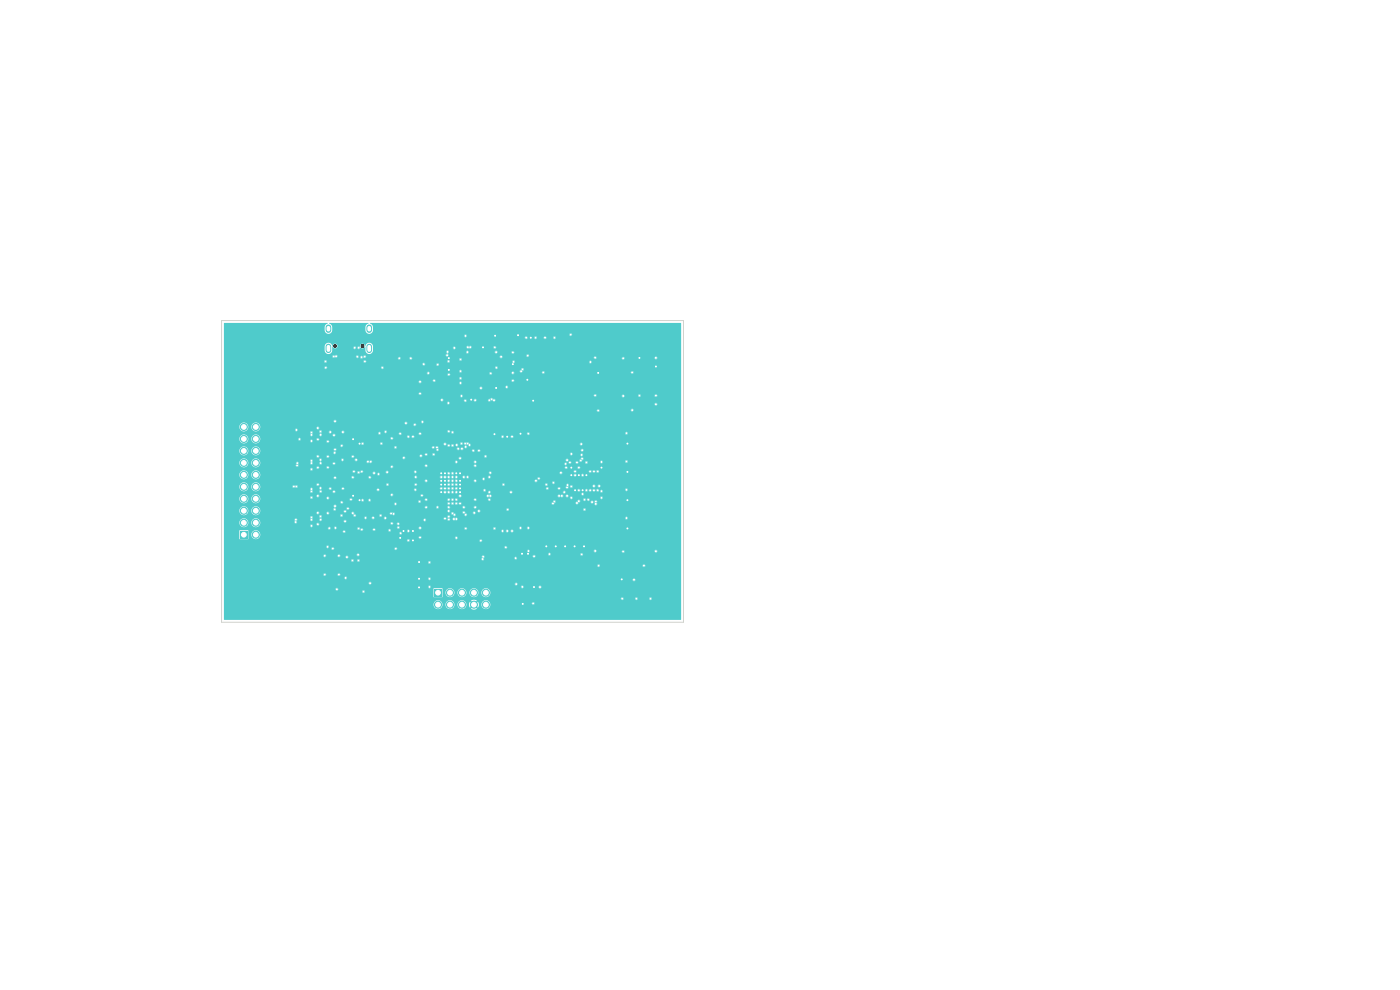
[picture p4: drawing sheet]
<svg xmlns="http://www.w3.org/2000/svg" width="297mm" height="210mm" viewBox="0 0 297 210" stroke-linecap="round" stroke-linejoin="round" font-family="sans-serif">
<path d="M51 112.7h1.5v1.5h-1.5z" fill="#4fcbcb"/>
<g fill="#4fcbcb" stroke="#4fcbcb" stroke-width=".21">
<circle cx="54.3" cy="113.4" r=".75"/>
<circle cx="54.3" cy="110.9" r=".75"/>
<circle cx="54.3" cy="108.3" r=".75"/>
<circle cx="54.3" cy="105.8" r=".75"/>
<circle cx="54.3" cy="103.3" r=".75"/>
<circle cx="54.3" cy="100.7" r=".75"/>
<circle cx="54.3" cy="98.2" r=".75"/>
<circle cx="54.3" cy="95.6" r=".75"/>
<circle cx="54.3" cy="93.1" r=".75"/>
<circle cx="54.3" cy="90.6" r=".75"/>
<circle cx="51.7" cy="90.6" r=".75"/>
<circle cx="51.7" cy="93.1" r=".75"/>
<circle cx="51.7" cy="95.6" r=".75"/>
<circle cx="51.7" cy="98.2" r=".75"/>
<circle cx="51.7" cy="100.7" r=".75"/>
<circle cx="51.7" cy="103.3" r=".75"/>
<circle cx="51.7" cy="105.8" r=".75"/>
<circle cx="51.7" cy="108.3" r=".75"/>
<circle cx="51.7" cy="110.9" r=".75"/>
</g>
<path d="M92.2 125h1.5v1.5h-1.5z" fill="#4fcbcb"/>
<g fill="#4fcbcb" stroke="#4fcbcb" stroke-width=".21">
<circle cx="92.9" cy="128.3" r=".75"/>
<circle cx="95.5" cy="128.3" r=".75"/>
<circle cx="98" cy="128.3" r=".75"/>
<circle cx="100.5" cy="128.3" r=".75"/>
<circle cx="103.1" cy="128.3" r=".75"/>
<circle cx="103.1" cy="125.7" r=".75"/>
<circle cx="100.5" cy="125.7" r=".75"/>
<circle cx="98" cy="125.7" r=".75"/>
<circle cx="95.5" cy="125.7" r=".75"/>
<circle cx="93.7" cy="84.9" r=".2"/>
<circle cx="95.2" cy="76.6" r=".2"/>
<circle cx="96" cy="102" r=".2"/>
<circle cx="67.4" cy="90.8" r=".2"/>
<circle cx="101.6" cy="95.6" r=".2"/>
<circle cx="67.4" cy="96.8" r=".2"/>
<circle cx="95.2" cy="102" r=".2"/>
<circle cx="76.9" cy="106.1" r=".2"/>
<circle cx="68.9" cy="121.9" r=".2"/>
<circle cx="96.8" cy="106.8" r=".2"/>
<circle cx="111.6" cy="71.6" r=".2"/>
<circle cx="98.4" cy="107.6" r=".2"/>
<circle cx="96.8" cy="102.8" r=".2"/>
<circle cx="82.1" cy="100.2" r=".2"/>
<circle cx="126.3" cy="83.9" r=".2"/>
<circle cx="68" cy="97.5" r=".2"/>
<circle cx="95.1" cy="85.5" r=".2"/>
<circle cx="95.2" cy="79.5" r=".2"/>
<circle cx="132.9" cy="103.9" r=".2"/>
<circle cx="68" cy="91.5" r=".2"/>
<circle cx="112.1" cy="112" r=".2"/>
<circle cx="132.2" cy="117" r=".2"/>
<circle cx="96.8" cy="103.6" r=".2"/>
<circle cx="122.8" cy="104" r=".2"/>
<circle cx="89.1" cy="114" r=".2"/>
<circle cx="114.6" cy="124.5" r=".2"/>
<circle cx="102.6" cy="101.6" r=".2"/>
<circle cx="82.6" cy="112.5" r=".2"/>
<circle cx="102" cy="82.3" r=".2"/>
<circle cx="139.1" cy="116.9" r=".2"/>
<circle cx="70.9" cy="92.3" r=".2"/>
<circle cx="97.7" cy="80.2" r=".2"/>
<circle cx="83.1" cy="93" r=".2"/>
<circle cx="132.2" cy="84" r=".2"/>
<circle cx="108.6" cy="112.6" r=".2"/>
<circle cx="97.7" cy="81.2" r=".2"/>
<circle cx="86.6" cy="112.6" r=".2"/>
<circle cx="113.6" cy="71.6" r=".2"/>
<circle cx="86.6" cy="92.6" r=".2"/>
<circle cx="89.6" cy="89.5" r=".2"/>
<circle cx="126.3" cy="116.9" r=".2"/>
<circle cx="81.1" cy="78" r=".2"/>
<circle cx="95.2" cy="102.8" r=".2"/>
<circle cx="93.6" cy="103.6" r=".2"/>
<circle cx="95.2" cy="101.2" r=".2"/>
<circle cx="121.1" cy="71" r=".2"/>
<circle cx="94.4" cy="103.6" r=".2"/>
<circle cx="77.1" cy="125.5" r=".2"/>
<circle cx="90.4" cy="106" r=".2"/>
<circle cx="96" cy="103.6" r=".2"/>
<circle cx="83.1" cy="105" r=".2"/>
<circle cx="121.2" cy="105.6" r=".2"/>
<circle cx="89.1" cy="83.5" r=".2"/>
<circle cx="96.8" cy="101.2" r=".2"/>
<circle cx="68" cy="98.2" r=".2"/>
<circle cx="90.4" cy="107.6" r=".2"/>
<circle cx="89.1" cy="92" r=".2"/>
<circle cx="139.1" cy="75.9" r=".2"/>
<circle cx="89.9" cy="77.2" r=".2"/>
<circle cx="96.8" cy="102" r=".2"/>
<circle cx="68" cy="104.2" r=".2"/>
<circle cx="69.1" cy="78" r=".2"/>
<circle cx="101.6" cy="108.4" r=".2"/>
<circle cx="67.4" cy="108.8" r=".2"/>
<circle cx="105" cy="73.7" r=".2"/>
<circle cx="95.2" cy="100.4" r=".2"/>
<circle cx="134.1" cy="87" r=".2"/>
<circle cx="70.9" cy="104.3" r=".2"/>
<circle cx="106.6" cy="92.6" r=".2"/>
<circle cx="96" cy="100.4" r=".2"/>
<circle cx="132.9" cy="97.9" r=".2"/>
<circle cx="139.1" cy="83.9" r=".2"/>
<circle cx="132.2" cy="76" r=".2"/>
<circle cx="68" cy="92.2" r=".2"/>
<circle cx="95.2" cy="103.6" r=".2"/>
<circle cx="92.8" cy="107.6" r=".2"/>
<circle cx="97.7" cy="76.2" r=".2"/>
<circle cx="91.1" cy="124.5" r=".2"/>
<circle cx="132.9" cy="91.9" r=".2"/>
<circle cx="106.6" cy="112.6" r=".2"/>
<circle cx="70.8" cy="75.6" r=".2"/>
<circle cx="122" cy="100.8" r=".2"/>
<circle cx="67.4" cy="99.2" r=".2"/>
<circle cx="138" cy="127" r=".2"/>
<circle cx="84.7" cy="76" r=".2"/>
<circle cx="68.9" cy="117.9" r=".2"/>
<circle cx="90.4" cy="96.4" r=".2"/>
<circle cx="77.4" cy="75.7" r=".2"/>
<circle cx="68" cy="109.5" r=".2"/>
<circle cx="117.6" cy="71.6" r=".2"/>
<circle cx="115.3" cy="79" r=".2"/>
<circle cx="113.1" cy="128" r=".2"/>
<circle cx="86.6" cy="114.6" r=".2"/>
<circle cx="108.6" cy="92.6" r=".2"/>
<circle cx="96.8" cy="106" r=".2"/>
<circle cx="132" cy="127" r=".2"/>
<circle cx="91.1" cy="122.8" r=".2"/>
<circle cx="124.4" cy="104" r=".2"/>
<circle cx="108.8" cy="74.8" r=".2"/>
<circle cx="86.1" cy="89.8" r=".2"/>
<circle cx="90.4" cy="98.8" r=".2"/>
<circle cx="67.4" cy="105.2" r=".2"/>
<circle cx="121.2" cy="103.2" r=".2"/>
<circle cx="68" cy="110.2" r=".2"/>
<circle cx="67.4" cy="102.8" r=".2"/>
<circle cx="71.9" cy="117.9" r=".2"/>
<circle cx="134.1" cy="79" r=".2"/>
<circle cx="108.8" cy="80.8" r=".2"/>
<circle cx="97.7" cy="78.8" r=".2"/>
<circle cx="112.1" cy="92" r=".2"/>
<circle cx="136.6" cy="120" r=".2"/>
<circle cx="115.6" cy="71.6" r=".2"/>
<circle cx="132.9" cy="109.9" r=".2"/>
<circle cx="81.7" cy="109.9" r=".2"/>
<circle cx="89.1" cy="112" r=".2"/>
<circle cx="68" cy="103.5" r=".2"/>
<circle cx="100.8" cy="106" r=".2"/>
<circle cx="84.5" cy="111.9" r=".2"/>
<circle cx="123.6" cy="100.8" r=".2"/>
<circle cx="92.1" cy="80.8" r=".2"/>
<circle cx="83.1" cy="111" r=".2"/>
<circle cx="96" cy="102.8" r=".2"/>
<circle cx="96.4" cy="73.8" r=".2"/>
<circle cx="89.1" cy="81" r=".2"/>
<circle cx="135" cy="127" r=".2"/>
<circle cx="76.9" cy="94.1" r=".2"/>
<circle cx="83.9" cy="94.9" r=".2"/>
<circle cx="70.9" cy="98.3" r=".2"/>
<circle cx="78.5" cy="123.7" r=".2"/>
<circle cx="90.4" cy="102" r=".2"/>
<circle cx="100.8" cy="98.8" r=".2"/>
<circle cx="67.4" cy="93.2" r=".2"/>
<circle cx="67.4" cy="111.2" r=".2"/>
<circle cx="83.9" cy="106.9" r=".2"/>
<circle cx="71.9" cy="121.9" r=".2"/>
<circle cx="127.6" cy="105.6" r=".2"/>
<circle cx="83.1" cy="99" r=".2"/>
<circle cx="71.1" cy="112" r=".2"/>
<circle cx="126.3" cy="75.9" r=".2"/>
<circle cx="76.3" cy="106.1" r=".2"/>
<circle cx="95.2" cy="76" r=".2"/>
<circle cx="131.9" cy="122.9" r=".2"/>
<circle cx="121.2" cy="100.8" r=".2"/>
<circle cx="135.6" cy="75.9" r=".2"/>
<circle cx="113.1" cy="85" r=".2"/>
<circle cx="93.6" cy="104.4" r=".2"/>
<circle cx="113.3" cy="124.5" r=".2"/>
<circle cx="124.4" cy="100.8" r=".2"/>
<circle cx="100" cy="84.8" r=".2"/>
<circle cx="139.1" cy="77.7" r=".2"/>
<circle cx="133.1" cy="94.1" r=".2"/>
<circle cx="133.1" cy="100.1" r=".2"/>
<circle cx="117.9" cy="115.9" r=".2"/>
<circle cx="121.9" cy="115.9" r=".2"/>
<circle cx="105.3" cy="82.3" r=".2"/>
<circle cx="84.9" cy="114.1" r=".2"/>
<circle cx="123.9" cy="115.9" r=".2"/>
<circle cx="127.6" cy="99.2" r=".2"/>
<circle cx="97.6" cy="104.4" r=".2"/>
<circle cx="88.9" cy="119.2" r=".2"/>
<circle cx="133.1" cy="112.1" r=".2"/>
<circle cx="93.6" cy="102.8" r=".2"/>
<circle cx="87.6" cy="112.6" r=".2"/>
<circle cx="108.8" cy="77.2" r=".2"/>
<circle cx="95.2" cy="78.5" r=".2"/>
<circle cx="96.8" cy="100.4" r=".2"/>
<circle cx="122" cy="104" r=".2"/>
<circle cx="88.9" cy="124.6" r=".2"/>
<circle cx="122.8" cy="100.8" r=".2"/>
<circle cx="94.4" cy="100.4" r=".2"/>
<circle cx="126.9" cy="79.1" r=".2"/>
<circle cx="97.6" cy="103.6" r=".2"/>
<circle cx="110.9" cy="128.1" r=".2"/>
<circle cx="76.3" cy="94.1" r=".2"/>
<circle cx="93.6" cy="100.4" r=".2"/>
<circle cx="88.9" cy="122.8" r=".2"/>
<circle cx="110.4" cy="92" r=".2"/>
<circle cx="97.6" cy="100.4" r=".2"/>
<circle cx="112.6" cy="71.6" r=".2"/>
<circle cx="133.1" cy="106.1" r=".2"/>
<circle cx="121.2" cy="99.2" r=".2"/>
<circle cx="102.5" cy="73.7" r=".2"/>
<circle cx="94.4" cy="102.8" r=".2"/>
<circle cx="119.9" cy="115.9" r=".2"/>
<circle cx="97.6" cy="102" r=".2"/>
<circle cx="110.7" cy="117.5" r=".2"/>
<circle cx="104.9" cy="92.1" r=".2"/>
<circle cx="93.6" cy="102" r=".2"/>
<circle cx="109.9" cy="71.1" r=".2"/>
<circle cx="107.6" cy="92.6" r=".2"/>
<circle cx="74.9" cy="105.2" r=".2"/>
<circle cx="87.6" cy="114.6" r=".2"/>
<circle cx="123.6" cy="104" r=".2"/>
<circle cx="94.4" cy="102" r=".2"/>
<circle cx="115.9" cy="115.9" r=".2"/>
<circle cx="74.9" cy="93.2" r=".2"/>
<circle cx="112" cy="117.5" r=".2"/>
<circle cx="85.6" cy="112.6" r=".2"/>
<circle cx="111.9" cy="80.6" r=".2"/>
<circle cx="105" cy="71.2" r=".2"/>
<circle cx="97.6" cy="102.8" r=".2"/>
<circle cx="89.5" cy="105.1" r=".2"/>
<circle cx="91.1" cy="119.3" r=".2"/>
<circle cx="95.2" cy="104.4" r=".2"/>
<circle cx="96" cy="101.2" r=".2"/>
<circle cx="126.9" cy="87.1" r=".2"/>
<circle cx="94.4" cy="101.2" r=".2"/>
<circle cx="139.1" cy="85.7" r=".2"/>
<circle cx="135.6" cy="83.9" r=".2"/>
<circle cx="96" cy="104.4" r=".2"/>
<circle cx="84.9" cy="92" r=".2"/>
<circle cx="96.8" cy="104.4" r=".2"/>
<circle cx="87.6" cy="92.6" r=".2"/>
<circle cx="110.4" cy="112" r=".2"/>
<circle cx="104.9" cy="112.1" r=".2"/>
<circle cx="93.6" cy="101.2" r=".2"/>
<circle cx="107.6" cy="112.6" r=".2"/>
<circle cx="109.4" cy="118.4" r=".2"/>
<circle cx="98.4" cy="101.2" r=".2"/>
<circle cx="127" cy="120" r=".2"/>
<circle cx="94.4" cy="104.4" r=".2"/>
<circle cx="107.3" cy="116.1" r=".2"/>
<circle cx="88" cy="90.1" r=".2"/>
<circle cx="69.5" cy="116" r=".2"/>
<circle cx="90.1" cy="110.3" r=".2"/>
<circle cx="73.6" cy="118.2" r=".2"/>
<circle cx="80.3" cy="100.6" r=".2"/>
<circle cx="73.2" cy="110.6" r=".2"/>
<circle cx="76.7" cy="75.8" r=".2"/>
<circle cx="77.4" cy="76.7" r=".2"/>
<circle cx="105.2" cy="74.7" r=".2"/>
<circle cx="73" cy="112.8" r=".2"/>
<circle cx="73.2" cy="108.5" r=".2"/>
<circle cx="125.2" cy="76.8" r=".2"/>
<circle cx="87.1" cy="76" r=".2"/>
<circle cx="99.1" cy="74.7" r=".2"/>
<circle cx="76.1" cy="73.8" r=".2"/>
<circle cx="71.3" cy="75.6" r=".2"/>
<circle cx="75.8" cy="75.7" r=".2"/>
<circle cx="70.6" cy="116.4" r=".2"/>
<circle cx="73.8" cy="107.9" r=".2"/>
<circle cx="85.7" cy="97.1" r=".2"/>
<circle cx="84.5" cy="111.1" r=".2"/>
<circle cx="75.1" cy="100" r=".2"/>
<circle cx="72.5" cy="94.6" r=".2"/>
<circle cx="76.1" cy="100.2" r=".2"/>
<circle cx="71" cy="96.1" r=".2"/>
<circle cx="69.9" cy="112" r=".2"/>
<circle cx="79.3" cy="112.3" r=".2"/>
<circle cx="66.1" cy="110.2" r=".2"/>
<circle cx="66.1" cy="111.5" r=".2"/>
<circle cx="71.1" cy="107.4" r=".2"/>
<circle cx="72.5" cy="109.4" r=".2"/>
<circle cx="75.2" cy="109.4" r=".2"/>
<circle cx="66.1" cy="109.8" r=".2"/>
<circle cx="74.9" cy="108.9" r=".2"/>
<circle cx="69.5" cy="108.9" r=".2"/>
<circle cx="69.5" cy="105.6" r=".2"/>
<circle cx="76.8" cy="112.3" r=".2"/>
<circle cx="66.1" cy="105.5" r=".2"/>
<circle cx="66.1" cy="104.2" r=".2"/>
<circle cx="72.8" cy="103.7" r=".2"/>
<circle cx="71.1" cy="101.4" r=".2"/>
<circle cx="66.1" cy="103.8" r=".2"/>
<circle cx="77.6" cy="109.9" r=".2"/>
<circle cx="83.5" cy="109" r=".2"/>
<circle cx="83" cy="108.9" r=".2"/>
<circle cx="72.5" cy="106.6" r=".2"/>
<circle cx="76.1" cy="112.1" r=".2"/>
<circle cx="71" cy="108.1" r=".2"/>
<circle cx="85" cy="113.1" r=".2"/>
<circle cx="80.7" cy="109.4" r=".2"/>
<circle cx="79.2" cy="109.9" r=".2"/>
<circle cx="70" cy="103.7" r=".2"/>
<circle cx="74.5" cy="106" r=".2"/>
<circle cx="90.9" cy="79.2" r=".2"/>
<circle cx="94.9" cy="74.6" r=".2"/>
<circle cx="94.9" cy="75.3" r=".2"/>
<circle cx="92.9" cy="77.3" r=".2"/>
<circle cx="91.9" cy="94.9" r=".2"/>
<circle cx="97.9" cy="84" r=".2"/>
<circle cx="92.7" cy="94.9" r=".2"/>
<circle cx="98.7" cy="85" r=".2"/>
<circle cx="100.8" cy="84.9" r=".2"/>
<circle cx="94.4" cy="94.2" r=".2"/>
<circle cx="95.2" cy="94.5" r=".2"/>
<circle cx="95.2" cy="91.5" r=".2"/>
<circle cx="96" cy="91.7" r=".2"/>
<circle cx="96" cy="94.5" r=".2"/>
<circle cx="96.9" cy="94.4" r=".2"/>
<circle cx="103.8" cy="84.9" r=".2"/>
<circle cx="97.9" cy="94.1" r=".2"/>
<circle cx="104.3" cy="84.7" r=".2"/>
<circle cx="104.8" cy="84.9" r=".2"/>
<circle cx="98.7" cy="94.1" r=".2"/>
<circle cx="107.5" cy="82.1" r=".2"/>
<circle cx="99.2" cy="94.1" r=".2"/>
<circle cx="109" cy="76.7" r=".2"/>
<circle cx="116.6" cy="117.6" r=".2"/>
<circle cx="97.6" cy="97.2" r=".2"/>
<circle cx="95.2" cy="106.8" r=".2"/>
<circle cx="108.8" cy="79.1" r=".2"/>
<circle cx="102.5" cy="118.1" r=".2"/>
<circle cx="96" cy="106.8" r=".2"/>
<circle cx="95.2" cy="107.6" r=".2"/>
<circle cx="94.4" cy="110" r=".2"/>
<circle cx="106.3" cy="75.7" r=".2"/>
<circle cx="105.3" cy="78" r=".2"/>
<circle cx="98.8" cy="112.1" r=".2"/>
<circle cx="96" cy="108.9" r=".2"/>
<circle cx="102.4" cy="118.6" r=".2"/>
<circle cx="92.8" cy="95.4" r=".2"/>
<circle cx="92" cy="96.4" r=".2"/>
<circle cx="96.8" cy="98" r=".2"/>
<circle cx="98.8" cy="109.2" r=".2"/>
<circle cx="99.2" cy="101.2" r=".2"/>
<circle cx="96.8" cy="110.1" r=".2"/>
<circle cx="104.1" cy="79.2" r=".2"/>
<circle cx="112" cy="75.5" r=".2"/>
<circle cx="99.7" cy="73.6" r=".2"/>
<circle cx="110.9" cy="78.3" r=".2"/>
<circle cx="99.3" cy="73.6" r=".2"/>
<circle cx="98.7" cy="71.2" r=".2"/>
<circle cx="110.6" cy="78.8" r=".2"/>
<circle cx="82.2" cy="102.8" r=".2"/>
<circle cx="88.2" cy="102.8" r=".2"/>
<circle cx="88.1" cy="103.9" r=".2"/>
<circle cx="80.2" cy="103.9" r=".2"/>
<circle cx="89" cy="106.4" r=".2"/>
<circle cx="78.4" cy="106.1" r=".2"/>
<circle cx="73.3" cy="122.6" r=".2"/>
<circle cx="76" cy="118.9" r=".2"/>
<circle cx="76" cy="117.7" r=".2"/>
<circle cx="74.8" cy="118.9" r=".2"/>
<circle cx="71.5" cy="125" r=".2"/>
<circle cx="84" cy="116.4" r=".2"/>
<circle cx="79.3" cy="100.3" r=".2"/>
<circle cx="74.9" cy="101.2" r=".2"/>
<circle cx="78.5" cy="101.2" r=".2"/>
<circle cx="69.5" cy="99.1" r=".2"/>
<circle cx="66.1" cy="99.5" r=".2"/>
<circle cx="66.1" cy="98.2" r=".2"/>
<circle cx="71.1" cy="95.4" r=".2"/>
<circle cx="75.6" cy="97.6" r=".2"/>
<circle cx="66.1" cy="97.8" r=".2"/>
<circle cx="72.6" cy="97.6" r=".2"/>
<circle cx="69.5" cy="96.9" r=".2"/>
<circle cx="74.9" cy="96.9" r=".2"/>
<circle cx="62.8" cy="110.3" r=".2"/>
<circle cx="62.9" cy="103.2" r=".2"/>
<circle cx="63.1" cy="98.2" r=".2"/>
<circle cx="62.9" cy="91.2" r=".2"/>
<circle cx="63.5" cy="93.2" r=".2"/>
<circle cx="63" cy="98.7" r=".2"/>
<circle cx="62.3" cy="103.2" r=".2"/>
<circle cx="62.7" cy="110.7" r=".2"/>
<circle cx="69.5" cy="93.6" r=".2"/>
<circle cx="76.7" cy="100" r=".2"/>
<circle cx="66.1" cy="92.2" r=".2"/>
<circle cx="66.1" cy="93.5" r=".2"/>
<circle cx="78" cy="98" r=".2"/>
<circle cx="72.8" cy="91.7" r=".2"/>
<circle cx="66.1" cy="91.7" r=".2"/>
<circle cx="71.1" cy="89.4" r=".2"/>
<circle cx="78.6" cy="98" r=".2"/>
<circle cx="70" cy="91.7" r=".2"/>
<circle cx="123.4" cy="117.6" r=".2"/>
<circle cx="97.6" cy="106.8" r=".2"/>
<circle cx="134.5" cy="123" r=".2"/>
<circle cx="96.8" cy="114.1" r=".2"/>
<circle cx="102" cy="114.7" r=".2"/>
<circle cx="96.4" cy="109.2" r=".2"/>
<circle cx="123.3" cy="94.2" r=".2"/>
<circle cx="99.6" cy="94.4" r=".2"/>
<circle cx="97.2" cy="95.2" r=".2"/>
<circle cx="126.8" cy="100" r=".2"/>
<circle cx="98" cy="95.2" r=".2"/>
<circle cx="127.6" cy="98" r=".2"/>
<circle cx="126.8" cy="104" r=".2"/>
<circle cx="126.4" cy="106.9" r=".2"/>
<circle cx="117.3" cy="106.8" r=".2"/>
<circle cx="126.4" cy="106.4" r=".2"/>
<circle cx="100.4" cy="95.6" r=".2"/>
<circle cx="123.5" cy="95.5" r=".2"/>
<circle cx="126" cy="100" r=".2"/>
<circle cx="98.8" cy="94.8" r=".2"/>
<circle cx="126" cy="103.1" r=".2"/>
<circle cx="100.8" cy="107.6" r=".2"/>
<circle cx="126" cy="104" r=".2"/>
<circle cx="127.1" cy="103.1" r=".2"/>
<circle cx="107.7" cy="108.1" r=".2"/>
<circle cx="124" cy="108.1" r=".2"/>
<circle cx="103.8" cy="106" r=".2"/>
<circle cx="125.6" cy="106.5" r=".2"/>
<circle cx="124.4" cy="98.1" r=".2"/>
<circle cx="100.8" cy="98" r=".2"/>
<circle cx="123.4" cy="96.5" r=".2"/>
<circle cx="125.2" cy="100" r=".2"/>
<circle cx="117.6" cy="106.4" r=".2"/>
<circle cx="125.2" cy="104" r=".2"/>
<circle cx="124.8" cy="106" r=".2"/>
<circle cx="103.5" cy="105.2" r=".2"/>
<circle cx="123.5" cy="97.3" r=".2"/>
<circle cx="120.3" cy="97.6" r=".2"/>
<circle cx="119.2" cy="105.2" r=".2"/>
<circle cx="124" cy="106" r=".2"/>
<circle cx="114.3" cy="101.5" r=".2"/>
<circle cx="122.8" cy="99.2" r=".2"/>
<circle cx="102.8" cy="104" r=".2"/>
<circle cx="122.8" cy="106.3" r=".2"/>
<circle cx="104" cy="105.2" r=".2"/>
<circle cx="118.6" cy="105.2" r=".2"/>
<circle cx="123.6" cy="104.8" r=".2"/>
<circle cx="115.9" cy="102.8" r=".2"/>
<circle cx="103.8" cy="104.4" r=".2"/>
<circle cx="120.4" cy="102.9" r=".2"/>
<circle cx="122" cy="100" r=".2"/>
<circle cx="100.8" cy="102" r=".2"/>
<circle cx="120.3" cy="105.2" r=".2"/>
<circle cx="120.3" cy="103.4" r=".2"/>
<circle cx="122.4" cy="106.7" r=".2"/>
<circle cx="116.1" cy="103.6" r=".2"/>
<circle cx="119" cy="100.3" r=".2"/>
<circle cx="103.8" cy="101.2" r=".2"/>
<circle cx="127.6" cy="104.2" r=".2"/>
<circle cx="100.6" cy="108.8" r=".2"/>
<circle cx="118.6" cy="103.6" r=".2"/>
<circle cx="117.4" cy="102.4" r=".2"/>
<circle cx="106.8" cy="102.8" r=".2"/>
<circle cx="108.4" cy="104.4" r=".2"/>
<circle cx="113.7" cy="102" r=".2"/>
<circle cx="119.7" cy="104.4" r=".2"/>
<circle cx="121.2" cy="96.3" r=".2"/>
<circle cx="103" cy="96.8" r=".2"/>
<circle cx="120" cy="98.4" r=".2"/>
<circle cx="123.2" cy="97.7" r=".2"/>
<circle cx="120.1" cy="99.2" r=".2"/>
<circle cx="122.4" cy="98.1" r=".2"/>
<circle cx="120.9" cy="98.1" r=".2"/>
<circle cx="104" cy="100.3" r=".2"/>
<circle cx="97.6" cy="105.2" r=".2"/>
<circle cx="98.4" cy="108.7" r=".2"/>
<circle cx="81.8" cy="91.6" r=".2"/>
<circle cx="88.2" cy="101.2" r=".2"/>
<circle cx="80.5" cy="91.9" r=".2"/>
<circle cx="88.1" cy="100.1" r=".2"/>
<circle cx="80.9" cy="94.1" r=".2"/>
<circle cx="89.3" cy="96.7" r=".2"/>
<circle cx="109.5" cy="123.9" r=".2"/>
<circle cx="95.2" cy="108.4" r=".2"/>
<circle cx="95.2" cy="106" r=".2"/>
<circle cx="95.2" cy="109.6" r=".2"/>
<circle cx="95.2" cy="110.2" r=".2"/>
<circle cx="110.8" cy="124.5" r=".2"/>
<circle cx="96.3" cy="110.1" r=".2"/>
<circle cx="113.3" cy="118" r=".2"/>
<circle cx="112.1" cy="116.9" r=".2"/>
<circle cx="96" cy="106" r=".2"/>
<circle cx="69" cy="76.7" r=".2"/>
<circle cx="75.2" cy="73.8" r=".2"/>
</g>
<path d="M69.7 69.4v.6M69.7 73.5v.8M78.3 69.4v.6M78.3 73.5v.8" fill="none" stroke="#4fcbcb" stroke-width="1.2"/>
<path d="M47.5 68.5h22l-.6 .6v.9a.8 .8 0 0 0 .8 .8 .8 .8 0 0 0 .8-.8l-.1-.9-.6-.6h8.3l.1 .1a.83 .83 0 0 0-.7 .8v.8a.8 .8 0 0 0 .9 .6 .8 .8 0 0 0 .7-.8v-.9l-.6-.6 66 .1v62.9l-97-.1v-3.1h44.5v.2a.95 .95 0 0 0 1 .7 .95 .95 0 0 0 .9-.9h.6v.2a.95 .95 0 0 0 1.1 .7 .95 .95 0 0 0 .8-.9h.7v.2a.95 .95 0 0 0 1 .7 .95 .95 0 0 0 .8-1h.6l.2 .7 .4-.4 .2 .2-.4 .4 .5 .2 .8-.2-.4-.4 .2-.2 .4 .4 .2-.6h.5v.2a.95 .95 0 0 0 1.2 .7 .95 .95 0 0 0 .7-1.2h8.8a.3 .3 0 0 0 .5 .3 .3 .3 0 0 0 0-.6 .3 .3 0 0 0-.5 .3l-8.8-.1a.95 .95 0 0 0-1.1-.6 .95 .95 0 0 0-.8 1h-.5l-.2-.7-.4 .4-.2-.2 .4-.4-.6-.2-.7 .2 .4 .4-.2 .2-.4-.4-.2 .6h-.6a.95 .95 0 0 0-1-.9 .95 .95 0 0 0-.8 1h-.7v-.2a.95 .95 0 0 0-1-.8 .95 .95 0 0 0-.9 1h-.6v-.2a.95 .95 0 0 0-1.1-.8 .95 .95 0 0 0-.8 1h-44.5v-1.3h84.2l.3 .3 .2-.1 .1-.2h2.4l.3 .3 .2-.1 .1-.2h2.4a.3 .3 0 0 0 .5 .3 .3 .3 0 0 0 0-.6 .3 .3 0 0 0-.5 .3h-2.4l-.3-.3-.3 .3h-2.4l-.3-.3-.3 .3h-84.2v-.3h46.4v-1h.6a.95 .95 0 0 0 1 1 .95 .95 0 0 0 .9-1h.7v.2a.95 .95 0 0 0 1 .8 .95 .95 0 0 0 .9-1h.6v.2a.95 .95 0 0 0 1 .8 .95 .95 0 0 0 .9-1h.6v.2a.95 .95 0 0 0 1.6 .6 .95 .95 0 0 0-.2-1.6 .95 .95 0 0 0-1.4 .8h-.6v-.2a.95 .95 0 0 0-1.1-.7 .95 .95 0 0 0-.8 .9h-.6l-.1-.2a.95 .95 0 0 0-1-.7 .95 .95 0 0 0-.8 .9h-.7v-.2a.95 .95 0 0 0-1-.7 .95 .95 0 0 0-.9 .9h-.6v-.9h-1.9v1.9h-44.5v-1.2h29.3a.3 .3 0 0 0 .5 .3 .3 .3 0 0 0 0-.6 .3 .3 0 0 0-.5 .3h-29.3v-.5h23.7a.3 .3 0 0 0 .4 .2 .3 .3 0 0 0 0-.5 .3 .3 0 0 0-.4 .3h-23.7v-.5h43.3l.3 .3 .2-.1 .1-.2h19.1l.3 .3 .3-.3 3.2 .1a.3 .3 0 0 0 .4 .2 .3 .3 0 0 0 0-.5 .3 .3 0 0 0-.4 .2h-3.2l-.3-.3-.3 .3h-19.1l-.3-.3-.3 .3h-43.3v-.8h30.7l.3 .3 .3-.1h30.4a.3 .3 0 0 0 .5 .3 .3 .3 0 0 0 0-.6 .3 .3 0 0 0-.5 .3l-30.4-.1a.3 .3 0 0 0-.2-.4 .3 .3 0 0 0-.4 .3h-30.7v-1.1h25.5l.3 .3 .3-.2h17.2l.3 .4 .2-.1h42.9a.3 .3 0 0 0 .4 .3 .3 .3 0 0 0 .1-.5 .3 .3 0 0 0-.5 .1l-42.9 .1a.3 .3 0 0 0-.1-.5 .3 .3 0 0 0-.4 .2h-17.2v-.2l-.2-.2-.4 .3h-25.5v-.7h21.1l.3 .3 .2-.1 .1-.2h2.4a.3 .3 0 0 0 .5 .3 .3 .3 0 0 0 0-.6 .3 .3 0 0 0-.5 .3h-2.4l-.3-.3-.3 .3h-21.1v-1.9h79.2l.3 .3 .2-.1 .1-.2h9a.3 .3 0 0 0 .4 .3 .3 .3 0 0 0 .1-.5 .3 .3 0 0 0-.5 .1l-9 .1-.3-.3-.3 .3h-79.2v-.7h43.3a.3 .3 0 0 0 .4 .3 .3 .3 0 0 0 .1-.5 .3 .3 0 0 0-.5 .1l-43.3 .1v-.4h27l.2 .3 .2-.1 .2-.2h.6a.3 .3 0 0 0 .4 .3 .3 .3 0 0 0 .2-.5 .3 .3 0 0 0-.5 .1l-.7 .1-.4-.3-.2 .3h-27v-.3h54.6a.32 .32 0 0 0 .5 .3 .32 .32 0 0 0 .1-.5h6.4a.3 .3 0 0 0 .5 .3 .3 .3 0 0 0 0-.6 .3 .3 0 0 0-.5 .3h-6.4l.1-.4h10.2a.3 .3 0 0 0 .5 .3 .3 .3 0 0 0 0-.6 .3 .3 0 0 0-.5 .3h-10.2l-.3-.2-.3 .2-.1 .6h-54.6v-.7h21.1l.3 .3 .2-.1 .1-.2h2.4l.3 .3 1.4-.1a.3 .3 0 0 0 .4 .4 .3 .3 0 0 0 .1-.5 .3 .3 0 0 0-.5 .1h-1.2l.1-.2-.1-.2h3.6a.3 .3 0 0 0 .3 .3 .3 .3 0 0 0 .2-.5l40.1 .1a.3 .3 0 0 0 .3 .2 .3 .3 0 0 0 .2-.2h6.3a.3 .3 0 0 0 .5 .3 .3 .3 0 0 0 0-.6 .3 .3 0 0 0-.5 .3h-6.3l-.2-.3-.3 .2h-40.1l-.3-.1-.2 .3-3.8-.1-.3 .3h-2.4l-.3-.3-.3 .3h-21.1v-1h64.3a.3 .3 0 0 0 .3 .3 .3 .3 0 0 0 .3-.4h13.6l.2 .4 .3-.2h5.4a.3 .3 0 0 0 .4 .3 .3 .3 0 0 0 .2-.4l6.4 .1a.3 .3 0 0 0 .4 .2 .3 .3 0 0 0 0-.5 .3 .3 0 0 0-.4 .2h-6.4l-.3-.2-.3 .3h-5.4l-.2-.4-.3 .2h-13.6l-.3-.2-.3 .3h-64.3v-.6h22.8a.3 .3 0 0 0 .3 .4 .3 .3 0 0 0 .3-.3h12.8a.3 .3 0 0 0 .4 .2 .3 .3 0 0 0 0-.5 .3 .3 0 0 0-.4 .3h-12.8l-.3-.3-.3 .2h-22.8v-.3h21.7l.3 .3 .3-.2h37.2a.3 .3 0 0 0 .4 .3 .3 .3 0 0 0 .1-.5 .3 .3 0 0 0-.5 .1l-37.2 .1-.3-.4-.3 .3h-21.7v-1.4h38.8l.3 .3 .3-.2h14.8a.3 .3 0 0 0 .5 .3 .3 .3 0 0 0 0-.6 .3 .3 0 0 0-.5 .3h-14.8l-.2-.4-.4 .3h-38.8v-.2h5.2v-1h.6a.95 .95 0 0 0 .7 .9 .95 .95 0 0 0 1.1-.3h33.7l.3 .3 .3-.2h7.1a.3 .3 0 0 0 .4 .3 .3 .3 0 0 0 .1-.5 .3 .3 0 0 0-.5 .1l-7.1 .1-.3-.4-.3 .3h-33.7l.1-.4-.1-.5h29.6a.3 .3 0 0 0 .4 .3 .3 .3 0 0 0 .1-.5 .3 .3 0 0 0-.5 .1l-29.6 .1-.2-.4h17.8a.3 .3 0 0 0 .4 .4 .3 .3 0 0 0 .1-.5 .3 .3 0 0 0-.5 .1h-17.8a.95 .95 0 0 0-1-.1 .95 .95 0 0 0-.6 .8h-.6v-.9h-1.9v1.9h-3.3v-2.4l22.1 .1a.3 .3 0 0 0 .3 .2 .3 .3 0 0 0 .2-.4h.8l.2 .4 .3-.2 4.4 .1a.35 .35 0 0 0 .3 .2 .35 .35 0 0 0 .3-.1 .32 .32 0 0 0 .3 .3 .32 .32 0 0 0 .3-.3h2.1l.2 .3 .3-.1h2.8a.3 .3 0 0 0 .2 .3 .3 .3 0 0 0 .3-.2h3.4l.3 .3h.2l.1-.3h19.4l.3 .3h.2l.1-.3h.4l.3 .3h.2l.1-.3 .4 .1a.3 .3 0 0 0 .5 .2 .3 .3 0 0 0 0-.5 .3 .3 0 0 0-.5 .2h-.4l-.3-.3-.3 .3h-.4l-.2-.3-.4 .3h-19.4l-.2-.3-.4 .3h-3.4a.3 .3 0 0 0-.2-.4 .3 .3 0 0 0-.3 .3h-2.8v-.3l-.2-.1-.3 .2h-2.1l-.2-.2-.4 .1-.2-.3h8l.3 .3 .3-.2h4l.3 .3 .3-.2h9.1l.3 .3 .2-.1 .1-.2h5.5a.3 .3 0 0 0 .4 .3 .3 .3 0 0 0 .2-.4h4.9l.3 .3 .2-.1 .1-.2h1.1a.3 .3 0 0 0 .4 .3 .3 .3 0 0 0 0-.6 .3 .3 0 0 0-.4 .3h-1.1l-.2-.3-.4 .3h-4.9l-.3-.2-.3 .3h-5.5l-.3-.3-.3 .3h-9.1l-.3-.4-.3 .3-4-.1a.3 .3 0 0 0-.3-.3 .3 .3 0 0 0-.3 .3l-8.2-.1-.2 .3h-4.4a.3 .3 0 0 0-.2-.4 .3 .3 0 0 0-.3 .2h-.8l-.3-.1-.2 .2h-22.1v-1.1h3.3v.2a.95 .95 0 0 0 1 .7 .95 .95 0 0 0 .9-.9h.6l.3 .7a.94 .94 0 0 0 1.4-.1l10.8 .1a.3 .3 0 0 0 .4 .2 .3 .3 0 0 0 0-.5 .3 .3 0 0 0-.4 .2h-10.8l.2-.3h11.9a.3 .3 0 0 0 .5 .3 .3 .3 0 0 0 0-.5h15.2l.3 .3 .3-.2 .8 .1a.3 .3 0 0 0 .4 .2 .3 .3 0 0 0 0-.5 .3 .3 0 0 0-.4 .2h-.8v-.3l-.3-.1-.3 .3-15.4-.1-.3 .3h-11.9v-.5h7.2a.33 .33 0 0 0 .5 .3 .33 .33 0 0 0 .1-.5 .32 .32 0 0 0-.1-.5 .32 .32 0 0 0-.4 .1 .32 .32 0 0 0 0 .4l-.1 .2h-7.2a.95 .95 0 0 0-1-.8 .95 .95 0 0 0-.9 1h-.6v-.2a.95 .95 0 0 0-1.1-.8 .95 .95 0 0 0-.8 1h-3.3v-1.2h18.3v.2a.34 .34 0 0 0 0 .5 .34 .34 0 0 0 .5 0l.1-.7-.2-.2h1.5l.3 .4a.34 .34 0 0 0-.3 .4 .34 .34 0 0 0 .4 .2l4.8 .1a.3 .3 0 0 0 .5 .2 .3 .3 0 0 0 0-.5 .3 .3 0 0 0-.5 .2h-4.8l.2-.2h21.5a.3 .3 0 0 0 .4 .3 .3 .3 0 0 0 .1-.5 .3 .3 0 0 0-.5 .1l-21.5 .1-.3-.4 9.3-.1 .2 .3h.2l.1-.3h1.1l.2 .3 .3-.2h2a.3 .3 0 0 0 .3 .3 .3 .3 0 0 0 .3-.2h12.1a.3 .3 0 0 0 .5 .3 .3 .3 0 0 0 0-.6 .3 .3 0 0 0-.5 .3h-12.1l-.2-.4-.4 .3h-2l-.2-.3-.3 .2h-1.1l-.2-.2-.3 .2h-9.2l.2-.2-.1-.3h4a.3 .3 0 0 0 .3 .3 .3 .3 0 0 0 .2-.5 .3 .3 0 0 0-.5 .1h-4.2l-.3 .3h-1.7l-.2 .2h-18.3v-1.3h3.3a.95 .95 0 0 0 .9 .9 .95 .95 0 0 0 1-.9h.6v.1a.95 .95 0 0 0 .8 .8 .95 .95 0 0 0 1-.5h12l.3 .3 .3-.3h1.6l.2 .3 .3-.1v-.2h4.8l.1 .3 .2 .1a.32 .32 0 0 0 .2 .4 .32 .32 0 0 0 .4-.3h5l.2 .3h14.2l.2 .3a.31 .31 0 0 0-.2 .4 .31 .31 0 0 0 .4 .2 .31 .31 0 0 0 .2-.4h.5l.1 .2h.4a.34 .34 0 0 0 .5 0 .34 .34 0 0 0 0-.4h35.6a.3 .3 0 0 0 .5 .3 .3 .3 0 0 0 0-.6 .3 .3 0 0 0-.5 .3l-36.3-.1-.3 .3-.6-.1a.37 .37 0 0 0 .1-.5 .37 .37 0 0 0-.4-.2l-.2 .3-13.9-.1a.3 .3 0 0 0-.1-.4 .3 .3 0 0 0-.4 .2h-5l-.4-.3 7.6-.1 .1 .3h.4a.34 .34 0 0 0 .4 .1 .34 .34 0 0 0 .2-.4h11.9l.1 .2 .2 .1a.34 .34 0 0 0 .4 .3 .34 .34 0 0 0 .3-.4 .34 .34 0 0 0-.4-.3l-.1-.1h1.9l.1 .2 .2 .1a.38 .38 0 0 0 .2 .4 .38 .38 0 0 0 .4 0 .41 .41 0 0 0-.3-.6h1.6a.3 .3 0 0 0 .5 .3 .3 .3 0 0 0 0-.6 .3 .3 0 0 0-.5 .3h-1.6l-.3-.4-.3 .3-2.1-.1-.3 .3h-11.9l-.9-.3-.2 .3h-7.6l-.2-.3-.3 .2h-4.8l-.2-.2-.3 .2h-1.6l-.2-.3-.4 .3h-12l.1-.4h17.7a.3 .3 0 0 0 .3 .4 .3 .3 0 0 0 .3-.4h21.4l.3 .3 .2-.1 .1-.2h5.8a.3 .3 0 0 0 .5 .3 .3 .3 0 0 0 0-.6 .3 .3 0 0 0-.5 .3h-5.8l-.3-.3-.3 .3h-21.4l-.3-.2-.3 .2h-17.7v-.4h15.5a.3 .3 0 0 0 .4 .3 .3 .3 0 0 0 .1-.5h2.3l.3 .4 .2-.1h33.4l.3 .3 .2-.1 .1-.2h15.7a.3 .3 0 0 0 .5 .3 .3 .3 0 0 0 0-.6 .3 .3 0 0 0-.5 .3h-15.7l-.3-.3-.3 .3h-33.4a.3 .3 0 0 0-.1-.5 .3 .3 0 0 0-.4 .2l-2.4-.1 .2-.1h18.8l.1 .2 .2 .1 .3-.3h1.8l.1 .2 .2 .1 .3-.3h1.8l.1 .2 .2 .1 .3-.3h2.6l.1 .2 .2 .1 .3-.3h1.8a.3 .3 0 0 0 .4 .3 .3 .3 0 0 0 .1-.5 .3 .3 0 0 0-.5 .1l-1.8 .1-.3-.3-.3 .3h-2.6l-.3-.3-.3 .3h-1.8l-.3-.3-.3 .3h-1.8l-.3-.3-.3 .3-18.8-.1a.31 .31 0 0 0-.1-.4 .31 .31 0 0 0-.4 .2 .31 .31 0 0 0 .2 .4l-.3 .3h-15.6a.95 .95 0 0 0-1-.6 .95 .95 0 0 0-.8 1h-.6v-.2a.95 .95 0 0 0-1.1-.8 .95 .95 0 0 0-.8 1h-3.3v-1.5h36.1a.3 .3 0 0 0 .4 .3 .3 .3 0 0 0 .2-.4h10.7a.3 .3 0 0 0 .3 .3 .3 .3 0 0 0 .3-.3h.2a.3 .3 0 0 0 .3 .3 .3 .3 0 0 0 .3-.3h.2a.3 .3 0 0 0 .3 .3 .3 .3 0 0 0 .3-.3h.2a.3 .3 0 0 0 .3 .3 .3 .3 0 0 0 .3-.3h19.1a.33 .33 0 0 0 .4 .3 .33 .33 0 0 0 .3-.4h4.4a.34 .34 0 0 0 .4 .3 .34 .34 0 0 0 .3-.4l.2-.1h2.3a.3 .3 0 0 0 .4 .3 .3 .3 0 0 0 .2-.4h.2l.1 .2a.35 .35 0 0 0-.1 .4 .35 .35 0 0 0 .5 .1v-.4a.35 .35 0 0 0 0-.5 .35 .35 0 0 0-.5 .1l-.2 .1-.3-.2-.3 .3h-2.3a.33 .33 0 0 0-.2-.5 .33 .33 0 0 0-.4 .4l-.3 .3-4.3-.1a.32 .32 0 0 0-.2-.5 .32 .32 0 0 0-.4 .4l-.2 .3h-19.1l-.3-.3-.3 .3-.5-.3-.3 .3-.5-.3-.5 .3-.3-.3-.3 .3h-10.7l-.3-.2-.3 .3h-36.1v-1.1h3.3v.2a.95 .95 0 0 0 1 .8 .95 .95 0 0 0 .9-1h.6v.2a.95 .95 0 0 0 1.6 .5l17.3 .1a.3 .3 0 0 0 .5 .2 .3 .3 0 0 0 0-.5 .3 .3 0 0 0-.5 .2h-17.3l.3-.5v-.5h10.6l.2 .3 .4-.2h2.9l.2 .3h4.7l.2 .3 .3-.1h1.9a.3 .3 0 0 0 .3 .3 .3 .3 0 0 0 .3-.3h.9l.3 .3h10.3a.3 .3 0 0 0 .5 .3 .3 .3 0 0 0 0-.6 .3 .3 0 0 0-.5 .3h-10.2l.2-.4h11.4l.3 .3 .2-.1 .1-.2h4.2l.3 .3 .2-.1 .1-.2h.2l.3 .3 .2-.1 .1-.2h.2l.3 .3 .2-.1 .1-.2h3.4l.3 .3 .2-.1 .1-.2h2.4l.3 .3 .2-.1 .1-.2h19.6l.3 .3 .2-.1 .1-.2h.2a.3 .3 0 0 0 .4 .3 .3 .3 0 0 0 .1-.5 .3 .3 0 0 0-.5 .1l-.2 .1-.3-.3-.3 .3h-19.6l-.3-.3-.3 .3h-2.4l-.3-.3-.3 .3h-3.4l-.3-.3-.5 .3-.3-.3-.5 .3-.3-.3-.3 .3h-4.2l-.3-.3-.3 .3h-11.4l-.3-.2-.3 .3h-.9l-.3-.3-.3 .3h-1.9v-.3l-.3-.1-.2 .2h-4.5l.1-.3h51.1l.3 .3 .2-.1 .1-.2h5.8a.3 .3 0 0 0 .4 .3 .3 .3 0 0 0 .1-.5 .3 .3 0 0 0-.5 .1l-5.8 .1-.3-.3-.3 .3h-51.1l-.3-.2-.2 .2h-2.9a.3 .3 0 0 0-.3-.3 .3 .3 0 0 0-.3 .2h-10.6l-.2-.3h12.1a.3 .3 0 0 0 .5 .2 .3 .3 0 0 0 0-.5h15.2l.3 .4 .3-.2h5.8l.3 .3 .3-.2h7.5l.3 .3 .2-.1 .1-.2h5.3l.3 .3h.6l.2-.3h14l.2 .3 .3-.1a.4 .4 0 0 0 .7-.2h.5a.3 .3 0 0 0 .5 .3 .3 .3 0 0 0 0-.6 .3 .3 0 0 0-.5 .3h-.5a.35 .35 0 0 0-.3-.3 .35 .35 0 0 0-.3 .1l-.3-.1-.3 .3h-14l-.2-.3h-.6l-.3 .3h-5.3l-.3-.3-.3 .3h-7.5l-.3-.4-.3 .3h-5.8l-.1-.3h40a.3 .3 0 0 0 .5 .3 .3 .3 0 0 0 0-.6 .3 .3 0 0 0-.5 .3l-40.2-.1-.3 .2h-15.4l-.3 .3h-12.1a.95 .95 0 0 0-1.1-.3 .95 .95 0 0 0-.6 .9h-.6v-.2a.95 .95 0 0 0-1.1-.7 .95 .95 0 0 0-.8 .9h-3.3v-2.5h3.3v.2a.95 .95 0 0 0 1 .7 .95 .95 0 0 0 .9-.9h.6v.2a.95 .95 0 0 0 .8 .7 .95 .95 0 0 0 1-.5h10.7v.2a.35 .35 0 0 0 0 .5 .35 .35 0 0 0 .5 .1l.1-.8-.2-.2h1.5l.3 .4a.31 .31 0 0 0-.3 .3 .31 .31 0 0 0 .3 .3 .31 .31 0 0 0 .3-.2h2.3l.2 .3 .3-.2h23a.3 .3 0 0 0 .3 .3 .3 .3 0 0 0 .3-.3h.2l.3 .3 .2-.1 .1-.2h.2l.3 .3 .2-.1 .1-.2h.2l.3 .3 .2-.1 .1-.2h6.4l.3 .3 .2-.1 .1-.2h4l.3 .3 .2-.1 .1-.2h10.7a.3 .3 0 0 0 .5 .3 .3 .3 0 0 0 0-.6 .3 .3 0 0 0-.5 .3h-10.7l-.3-.3-.3 .3h-4l-.3-.3-.3 .3h-6.4l-.3-.3-.3 .3-.5-.3-.3 .3-.5-.3-.3 .3-.5-.3-.3 .3h-23a.3 .3 0 0 0-.2-.4 .3 .3 0 0 0-.3 .3h-2.3v-.2a.24 .24 0 0 1-.2-.2 .24 .24 0 0 1 .2-.2l1.5-.1a.3 .3 0 0 0 .3 .3 .3 .3 0 0 0 .2-.3h2.2l.2 .3h7.2a.3 .3 0 0 0 .3 .3 .3 .3 0 0 0 .3-.3h7.3l.3 .3 .3-.2h14.1a.3 .3 0 0 0 .3 .3 .3 .3 0 0 0 .3-.3h19.4a.3 .3 0 0 0 .3 .3 .3 .3 0 0 0 .3-.3h1a.3 .3 0 0 0 .3 .3 .3 .3 0 0 0 .3-.3h.2a.3 .3 0 0 0 .3 .3 .3 .3 0 0 0 .3-.3h.2a.3 .3 0 0 0 .3 .3 .3 .3 0 0 0 .3-.3h.2l.2 .3 .6-.1a.3 .3 0 0 0 .5 .3 .3 .3 0 0 0 0-.6 .3 .3 0 0 0-.5 .3h-.3l.1-.3h5.5a.3 .3 0 0 0 .4 .3 .3 .3 0 0 0 .1-.5 .3 .3 0 0 0-.5 .1l-5.5 .1-.3-.2-.3 .3-.5-.3-.3 .3-.5-.3-.3 .3-.5-.3-.3 .3h-1l-.3-.3-.3 .3h-19.4l-.3-.3-.3 .3h-14.1l-.3-.4-.3 .3h-7.3l-.3-.3-.3 .3h-6.9v-.3h20.3a.3 .3 0 0 0 .3 .3 .3 .3 0 0 0 .3-.3h.2a.3 .3 0 0 0 .3 .3 .3 .3 0 0 0 .3-.3h.2a.3 .3 0 0 0 .3 .3 .3 .3 0 0 0 .3-.3h.2a.3 .3 0 0 0 .3 .3 .3 .3 0 0 0 .3-.3h.2a.3 .3 0 0 0 .3 .3 .3 .3 0 0 0 .3-.3h18.7a.3 .3 0 0 0 .3 .3 .3 .3 0 0 0 .3-.3h1.9a.3 .3 0 0 0 .4 .3 .3 .3 0 0 0 .1-.5h1.2a.32 .32 0 0 0 .5 .3 .32 .32 0 0 0 .1-.5h.3a.3 .3 0 0 0 .4 .3 .3 .3 0 0 0 .2-.4h4.2l.3 .3 .2-.1 .1-.2h.5a.3 .3 0 0 0 .4 .3 .3 .3 0 0 0 .1-.5 .3 .3 0 0 0-.5 .1l-.5 .1-.3-.3-.3 .3h-4.2l-.3-.2-.3 .3-.3-.1a.33 .33 0 0 0 0-.4 .33 .33 0 0 0-.5 0 .33 .33 0 0 0 0 .5l-.1 .2-1.4-.1-.3 .3h-1.9l-.3-.3-.3 .3h-18.7l-.3-.3-.3 .3-.5-.3-.3 .3-.5-.3-.3 .3-.5-.3-.5 .3-.3-.3-.3 .3h-20.3l-.3-.2-.2 .2h-2.2l-.3-.2-.2 .2h-1.5a.3 .3 0 0 0-.3-.3 .3 .3 0 0 0-.3 .2h-1.7l-.2 .2h-10.7l.1-.5h6.8l.1 .2h.4a.39 .39 0 0 0 .4 .1 .39 .39 0 0 0 .2-.4l-.2-.2-.3 .1-.3-.1-.3 .3h-6.8l-.1-.4h12l.3 .3 .2-.1 .1-.2h14.2a.3 .3 0 0 0 .3 .3 .3 .3 0 0 0 .3-.3h5.4a.3 .3 0 0 0 .3 .3 .3 .3 0 0 0 .3-.3h6.4a.3 .3 0 0 0 .3 .3 .3 .3 0 0 0 .3-.3h.2a.3 .3 0 0 0 .3 .3 .3 .3 0 0 0 .3-.3h.2a.3 .3 0 0 0 .3 .3 .3 .3 0 0 0 .3-.3h9.4a.3 .3 0 0 0 .3 .3 .3 .3 0 0 0 .3-.3h8.5a.3 .3 0 0 0 .5 .3 .3 .3 0 0 0 0-.6 .3 .3 0 0 0-.5 .3h-8.5l-.3-.3-.3 .3h-9.4l-.3-.3-.3 .3-.5-.3-.3 .3-.5-.3-.3 .3h-6.4l-.3-.3-.3 .3h-5.4l-.3-.3-.3 .3h-14.2l-.2-.3-.4 .3h-12l-.6-.4h62.6a.3 .3 0 0 0 .4 .3 .3 .3 0 0 0 .1-.5 .3 .3 0 0 0-.5 .1l-62.6 .1a.94 .94 0 0 0-1.2 .9h-.6v-.2a.95 .95 0 0 0-1.1-.8 .95 .95 0 0 0-.8 1h-3.3v-1.3h42.6l.3 .3 .2-.1 .1-.2h4.2l.3 .3 .2-.1 .1-.2h.2l.3 .3 .2-.1 .1-.2h.2l.3 .3 .2-.1 .1-.2h3.4l.3 .3 .2-.1 .1-.2h12.3a.3 .3 0 0 0 .5 .3 .3 .3 0 0 0 0-.6 .3 .3 0 0 0-.5 .3h-12.3l-.3-.3-.3 .3h-3.4l-.3-.3-.3 .3-.5-.3-.3 .3-.5-.3-.3 .3h-4.2l-.3-.3-.3 .3h-42.6v-1.3h3.3v.2a.95 .95 0 0 0 1 .8 .95 .95 0 0 0 .9-1h.6v.2a.95 .95 0 0 0 .7 .8 .95 .95 0 0 0 1-.4h15.8l.2 .3h31.3a.3 .3 0 0 0 .5 .3 .3 .3 0 0 0 0-.6 .3 .3 0 0 0-.5 .3h-31v-.4h3.3l.2 .3 .3-.1v-.2h3.1a.3 .3 0 0 0 .3 .3 .3 .3 0 0 0 .2-.3h9.2l.3 .3 .2-.1 .1-.2h4.8l.3 .3 .2-.1 .1-.2h.2l.3 .3 .2-.1 .1-.2h.2l.3 .3 .2-.1 .1-.2h.2l.3 .3 .2-.1 .1-.2h.2l.3 .3 .2-.1 .1-.2h1l.3 .3 .2-.1 .1-.2h.2a.3 .3 0 0 0 .3 .3 .3 .3 0 0 0 .3-.3h4l.3 .3h10.2a.3 .3 0 0 0 .5 .3 .3 .3 0 0 0 0-.6 .3 .3 0 0 0-.5 .3l-10-.1a.3 .3 0 0 0-.1-.5 .3 .3 0 0 0-.4 .3h-4l-.3-.3-.3 .3-.5-.3-.3 .3h-1l-.3-.3-.3 .3-.5-.3-.3 .3-.5-.3-.3 .3-.5-.3-.3 .3-.5-.3-.3 .3h-4.8l-.3-.3-.3 .3h-9.2l-.3-.2-.2 .2h-3.1l-.3-.2-.2 .2h-3.3l-.3-.1-.2 .2h-15.8a.93 .93 0 0 0-.1-1.3h19.9l.2 .3h.8a.3 .3 0 0 0 .3 .2 .3 .3 0 0 0 .3-.2h2.7l.1 .3 .8-.1 .3 .4 .2-.1h41.2a.3 .3 0 0 0 .3 .3 .3 .3 0 0 0 .3-.3h1a.3 .3 0 0 0 .5 .3 .3 .3 0 0 0 0-.6 .3 .3 0 0 0-.5 .3h-1l-.3-.3-.3 .3h-41.2a.3 .3 0 0 0-.1-.5 .3 .3 0 0 0-.4 .2h-.4l-.1-.4h2.3a.3 .3 0 0 0 .4 .4 .3 .3 0 0 0 .2-.4h5.4l.3 .3h6.8l.3 .3 .2-.1 .1-.2h.2a.3 .3 0 0 0 .4 .3 .3 .3 0 0 0 .2-.4h7.4l.3 .3 .2-.1 .1-.2h14.4a.3 .3 0 0 0 .5 .3 .3 .3 0 0 0 0-.6 .3 .3 0 0 0-.5 .3h-14.4l-.3-.3-.3 .3h-7.4l-.3-.2-.5 .3-.3-.3-.3 .3h-6.7l.2-.4h33.3l.3 .3 .2-.1 .1-.2h2.6l.3 .3 .2-.1 .1-.2h.2l.3 .3 .2-.1 .1-.2h.2a.3 .3 0 0 0 .5 .3 .3 .3 0 0 0 0-.6 .3 .3 0 0 0-.5 .3l-.5-.3-.3 .3-.5-.3-.3 .3h-2.6l-.3-.3-.3 .3h-33.3l-.3-.2-.3 .3h-5.4l-.3-.2-.3 .2h-2.5l-.2 .2h-2.2a.32 .32 0 0 0-.1-.5 .32 .32 0 0 0-.4 .3l-.4-.2-.2 .3-.5-.1a.3 .3 0 0 0-.1-.4 .3 .3 0 0 0-.4 .3l-20-.1a.95 .95 0 0 0-1.5 .8h-.6v-.2a.95 .95 0 0 0-1.1-.7 .95 .95 0 0 0-.8 .9h-3.3v-1.2l18.3 .1a.3 .3 0 0 0 .4 .2 .3 .3 0 0 0 0-.5 .3 .3 0 0 0-.4 .2h-18.3v-.3h19.6a.3 .3 0 0 0 .4 .3 .3 .3 0 0 0 .2-.4l1.6 .1a.3 .3 0 0 0 .4 .2 .3 .3 0 0 0 .1-.4h13l.3 .3 .3-.1h36.4l.3 .3 .2-.1 .1-.2h2.1a.3 .3 0 0 0 .4 .3 .3 .3 0 0 0 .1-.5 .3 .3 0 0 0-.5 .1l-2.1 .1-.3-.3-.3 .3h-36.4l-.1-.4h6.8l.3 .3 .2-.1 .1-.2h9.8a.3 .3 0 0 0 .5 .3 .3 .3 0 0 0 0-.6 .3 .3 0 0 0-.5 .3h-9.8l-.3-.3-.3 .3-7-.1-.3 .3h-13l-.3-.1-.2 .2h-1.6l-.3-.2-.3 .3h-19.6v-1h3.3v.2a.95 .95 0 0 0 1 .7 .95 .95 0 0 0 .9-.9h.6v.2a.95 .95 0 0 0 .8 .7 .95 .95 0 0 0 1-.4l7.6 .1a.33 .33 0 0 0 .5 .2 .33 .33 0 0 0 .1-.5 .32 .32 0 0 0-.1-.5 .32 .32 0 0 0-.4 .1 .32 .32 0 0 0 0 .4l-.1 .2h-7.6l.1-.5-.1-.5h10.7v.2a.35 .35 0 0 0 0 .5 .35 .35 0 0 0 .5 .1l.1-.8-.2-.2h1.5l.3 .4a.31 .31 0 0 0-.3 .3 .31 .31 0 0 0 .3 .3 .31 .31 0 0 0 .3-.2l2.3 .1a.3 .3 0 0 0 .2 .2 .3 .3 0 0 0 .3-.2h48.6a.3 .3 0 0 0 .5 .3 .3 .3 0 0 0 0-.6 .3 .3 0 0 0-.5 .3h-48.6a.3 .3 0 0 0-.2-.4 .3 .3 0 0 0-.3 .3h-2.3l-.2-.4h9.7a.35 .35 0 0 0 .2 .3 .35 .35 0 0 0 .4-.1l.3 .1 .2-.2h17.6a.3 .3 0 0 0 .3 .3 .3 .3 0 0 0 .3-.3h3.4a.3 .3 0 0 0 .3 .3 .3 .3 0 0 0 .3-.2h19.5a.3 .3 0 0 0 .3 .3 .3 .3 0 0 0 .3-.3h.9a.3 .3 0 0 0 .3 .3 .3 .3 0 0 0 .3-.3h1.4a.3 .3 0 0 0 .4 .3 .3 .3 0 0 0 .2-.4h2.6a.3 .3 0 0 0 .4 .3 .3 .3 0 0 0 .2-.4h4.7a.3 .3 0 0 0 .5 .3 .3 .3 0 0 0 0-.6 .3 .3 0 0 0-.5 .3h-4.7l-.3-.2-.3 .3h-2.6l-.3-.2-.3 .3h-1.4l-.3-.3-.3 .3h-.9l-.3-.3-.3 .3h-19.5l-.3-.4-.3 .3h-3.4l-.3-.3-.3 .3h-17.6a.35 .35 0 0 0-.2-.3 .35 .35 0 0 0-.4 .1l-.3-.1-.2 .2h-9.8l.3-.4h4.1a.3 .3 0 0 0 .2 .3 .3 .3 0 0 0 .3-.3l2.4 .1a.3 .3 0 0 0 .3 .2 .3 .3 0 0 0 .2-.2h44.2l.3 .3 .3-.2h2.3a.33 .33 0 0 0 .4 .3 .33 .33 0 0 0 .3-.4 .32 .32 0 0 0 .1-.4 .32 .32 0 0 0-.4-.2 .32 .32 0 0 0-.2 .4l-.2 .3h-2.3l-.3-.4-.3 .3h-44.2a.3 .3 0 0 0-.2-.3 .3 .3 0 0 0-.3 .2h-2.4l-.2-.2-.3 .2h-4.1l-.3-.3-.3 .3h-1.7l-.2 .2h-10.7a.95 .95 0 0 0-1.1-.4 .95 .95 0 0 0-.7 .9h-.6v-.2a.95 .95 0 0 0-1.1-.8 .95 .95 0 0 0-.8 1h-3.3v-1.4h19.6l.3 .3 .3-.3h1.6l.2 .3 .3-.1v-.2h4.8l.2 .3h10.6l.2 .3 .4-.2h11.3a.3 .3 0 0 0 .4 .3 .3 .3 0 0 0 .1-.5 .3 .3 0 0 0-.5 .1l-11.3 .1-.3-.4-.3 .3h-10.4l.1-.4h13.9l.3 .3 .3-.2h13.1a.3 .3 0 0 0 .5 .3 .3 .3 0 0 0 0-.6 .3 .3 0 0 0-.5 .3h-13.1l-.3-.4-.3 .3-14.2-.1-.2 .2h-4.8l-.2-.2-.3 .2h-1.6l-.2-.3-.4 .3h-19.6v-1.1h3.3v.1a.95 .95 0 0 0 1 .8 .95 .95 0 0 0 .9-.9h.6v.1a.95 .95 0 0 0 1.6 .6h35.2l.3 .3 .2-.1 .1-.2h1a.3 .3 0 0 0 .4 .3 .3 .3 0 0 0 .2-.4h28.6l.3 .3 .2-.1h1.7a.3 .3 0 0 0 .5 .3 .3 .3 0 0 0 0-.6 .3 .3 0 0 0-.5 .3l-1.6-.1a.3 .3 0 0 0-.2-.4 .3 .3 0 0 0-.4 .3h-28.6l-.3-.2-.3 .3h-1l-.3-.3-.3 .3h-35.2l.2-.4 15.6 .1a.33 .33 0 0 0 .6 .1 .33 .33 0 0 0-.2-.5 .32 .32 0 0 0 .2-.5 .32 .32 0 0 0-.5 0 .32 .32 0 0 0 .2 .5l-.3 .3h-15.6v-.7l-.3-.4h28.8l.3 .3 .2-.1 .1-.2h7.4l.3 .3 .2-.1 .1-.2h.2l.1 .2a.34 .34 0 0 0 .1 .5 .34 .34 0 0 0 .4 0h7.1l.3 .3 .2-.1 .1-.2h.6a.3 .3 0 0 0 .4 .3 .3 .3 0 0 0 .2-.4h21.3a.3 .3 0 0 0 .5 .3 .3 .3 0 0 0 0-.6 .3 .3 0 0 0-.5 .3h-21.3l-.3-.2-.3 .3h-.6l-.3-.3-.3 .3h-7.1v-.4h3.9l.3 .3 .2-.1 .1-.2h.2a.3 .3 0 0 0 .5 .3 .3 .3 0 0 0 0-.6 .3 .3 0 0 0-.5 .3l-.5-.3-.3 .3-4-.1a.31 .31 0 0 0-.1-.5 .31 .31 0 0 0-.4 .3l-.5-.3-.3 .3h-7.4l-.3-.3-.3 .3h-28.8a.95 .95 0 0 0-1.5 .8h-.6v-.2a.95 .95 0 0 0-1.1-.8 .95 .95 0 0 0-.8 1h-3.3v-1.2l24.7 .1a.3 .3 0 0 0 .5 .2 .3 .3 0 0 0 0-.5 .3 .3 0 0 0-.5 .2h-24.7v-.4h29.1l.3 .3 .3-.1v-.2h3.4l.3 .3 .3-.2h12.9l.1 .2 .7 .1 .3 .3 .2-.1 .1-.2h.2a.3 .3 0 0 0 .4 .3 .3 .3 0 0 0 .2-.4h.3a.3 .3 0 0 0 .5 .3 .3 .3 0 0 0 0-.6 .3 .3 0 0 0-.5 .3l-.6-.2-.5 .3-.3-.3-.3 .3h-.4l.2-.4h2.9l.3 .3 .2-.1 .1-.2h.2l.3 .4a.31 .31 0 0 0-.1 .5 .31 .31 0 0 0 .5-.1 .31 .31 0 0 0-.3-.4l.2-.2 .3 .1a.3 .3 0 0 0 .4 .3 .3 .3 0 0 0 .1-.5h23.2a.3 .3 0 0 0 .5 .3 .3 .3 0 0 0 0-.6 .3 .3 0 0 0-.5 .3l-23.4-.1a.45 .45 0 0 0-.7-.2l-.3-.1-.2 .3-.5-.3-.3 .3h-2.9l-.3-.2-.3 .3h-12.9l-.3-.4-.3 .3h-3.4l-.3-.3-.3 .3h-29.1v-1h3.3a.95 .95 0 0 0 .9 1 .95 .95 0 0 0 1-1h.6v.2a.95 .95 0 0 0 .9 .8 .95 .95 0 0 0 .9-.6l10.7 .1a.3 .3 0 0 0 .3 .2 .3 .3 0 0 0 .3-.2l2.9 .1a.3 .3 0 0 0 .4 .2 .3 .3 0 0 0 0-.5 .3 .3 0 0 0-.4 .2h-2.9l-.3-.3-.3 .2h-10.7l.1-.4h8l.3 .4 .3-.3h3.3a.3 .3 0 0 0 .5 .3 .3 .3 0 0 0 0-.6l15.2 .1a.3 .3 0 0 0 .5 .2 .3 .3 0 0 0 0-.5 .3 .3 0 0 0-.5 .2h-15.4l-.3 .3h-3.3l-.3-.3-.3 .2h-8a.95 .95 0 0 0-.9-.9 .95 .95 0 0 0-1 .9h-.6v-.2a.95 .95 0 0 0-1.1-.7 .95 .95 0 0 0-.8 .9h-3.3v-1.4h18.3v.2a.35 .35 0 0 0 0 .5 .35 .35 0 0 0 .5 .1l.1-.8-.2-.2h1.5l.3 .4a.31 .31 0 0 0-.2 .5 .31 .31 0 0 0 .5-.1h2.3l.2 .3h15.5l.3 .3 .3-.1v-.2h.4l.3 .3h.2l.1-.3h18.4l.3 .3h.2l.1-.3h1.4a.3 .3 0 0 0 .4 .3 .3 .3 0 0 0 .1-.5 .3 .3 0 0 0-.5 .1l-1.4 .1-.3-.3-.3 .3h-18.4l-.3-.3-.3 .3h-.4l-.3-.3-.3 .3h-15.3a.3 .3 0 0 0 0-.5 .3 .3 0 0 0-.4 .2h-2.3v-.2a.24 .24 0 0 1-.2-.2 .24 .24 0 0 1 .2-.2l1.5-.1 .2 .3 .3-.1v-.2h2.2l.2 .3h7.5l.3 .3 .3-.2h3.8a.3 .3 0 0 0 .3 .3 .3 .3 0 0 0 .3-.3h3.6a.3 .3 0 0 0 .5 .3 .3 .3 0 0 0 0-.6 .3 .3 0 0 0-.5 .3h-3.6l-.3-.3-.3 .3h-3.8l-.3-.4-.3 .3h-7.2v-.3h8.5a.3 .3 0 0 0 .4 .3 .3 .3 0 0 0 .2-.4h12.8l.2 .3 .6-.1 .3 .3h15.8a.3 .3 0 0 0 .4 .3 .3 .3 0 0 0 .1-.4h20.3a.3 .3 0 0 0 .5 .3 .3 .3 0 0 0 0-.6 .3 .3 0 0 0-.5 .3h-20.3l-.3-.2-.2 .3h-15.7a.3 .3 0 0 0 .1-.5 .3 .3 0 0 0-.5 .2l-.2-.1a.3 .3 0 0 0-.2-.4 .3 .3 0 0 0-.4 .3h-12.8l-.3-.2-.3 .3h-8.5l-.3-.2-.2 .2h-2.2l-.3-.2-.2 .2h-1.5a.3 .3 0 0 0-.3-.3 .3 .3 0 0 0-.3 .2h-1.7l-.2 .2h-18.3v-1.1h3.3a.95 .95 0 0 0 .9 .9 .95 .95 0 0 0 1-.9h.6v.2a.95 .95 0 0 0 .7 .7 .95 .95 0 0 0 1-.3h7.6a.3 .3 0 0 0 .4 .3 .3 .3 0 0 0 0-.5 .3 .3 0 0 0-.4 .2h-7.6l.2-.4h11.9a.3 .3 0 0 0 .5 .3 .3 .3 0 0 0 0-.6 .3 .3 0 0 0-.5 .3h-11.9l-.1-.7h32.6a.3 .3 0 0 0 .4 .3 .3 .3 0 0 0 .1-.5 .3 .3 0 0 0-.5 .1l-32.6 .1-.4-.4 31.1 .1a.3 .3 0 0 0 .3 .3 .3 .3 0 0 0 .3-.3 .3 .3 0 0 0-.2-.3h3.1a.3 .3 0 0 0 .5 .3 .3 .3 0 0 0 0-.6 .3 .3 0 0 0-.5 .3h-3.2l-.3 .2h-31.2a.95 .95 0 0 0-1.3 .9h-.6v-.2a.95 .95 0 0 0-1.1-.8 .95 .95 0 0 0-.8 1h-3.3v-1.3l23.3 .1a.3 .3 0 0 0 .4 .2 .3 .3 0 0 0 0-.5 .3 .3 0 0 0-.4 .2h-23.3v-2.2h79.1a.3 .3 0 0 0 .4 .3 .3 .3 0 0 0 .2-.4h6.6a.3 .3 0 0 0 .5 .3 .3 .3 0 0 0 0-.6 .3 .3 0 0 0-.5 .3h-6.6l-.3-.2-.3 .3h-79.1v-1.6h47.3l.3 .3h43.8a.3 .3 0 0 0 .4 .2 .3 .3 0 0 0 0-.5 .3 .3 0 0 0-.4 .2h-43.6l.1-.3-.3-.2-.3 .3h-47.3v-.7h46l.2 .3 .3-.1h4.4a.3 .3 0 0 0 .4 .3 .3 .3 0 0 0 .2-.4h1.5l.3 .3 .2-.1 .1-.2h2.4a.34 .34 0 0 0 .3 .3 .34 .34 0 0 0 .4-.2h.2a.32 .32 0 0 0 .5 .2 .32 .32 0 0 0 0-.6h-.2a.44 .44 0 0 0-.8 0l-.3 .1-.1 .2h-2.4l-.3-.3-.3 .3h-1.5l-.3-.2-.3 .3h-4.4a.3 .3 0 0 0-.2-.4 .3 .3 0 0 0-.3 .2h-46v-.8h50.1a.3 .3 0 0 0 .4 .3 .3 .3 0 0 0 .1-.5h27.9l.2 .4 .3-.2h5.4a.3 .3 0 0 0 .4 .3 .3 .3 0 0 0 .2-.4h2.9l.2 .3h.2l.1-.3 3 .1a.3 .3 0 0 0 .4 .2 .3 .3 0 0 0 0-.5 .3 .3 0 0 0-.4 .2h-3l-.3-.3-.2 .3h-2.9l-.3-.2-.3 .3h-5.4a.3 .3 0 0 0-.2-.4 .3 .3 0 0 0-.3 .2h-27.9l-.2-.1-.3 .3h-50.1v-.5h41.3a.3 .3 0 0 0 .4 .3 .3 .3 0 0 0 .1-.5 .3 .3 0 0 0-.5 .1l-41.3 .1v-1.2h54.2a.3 .3 0 0 0 .5 .3 .3 .3 0 0 0 0-.5h5a.3 .3 0 0 0 .5 .3 .3 .3 0 0 0 0-.6 .3 .3 0 0 0-.5 .3l-5.2-.1-.3 .3h-54.2v-1.3h41.3l.3 .3h8.3a.3 .3 0 0 0 .5 .2 .3 .3 0 0 0 0-.5 .3 .3 0 0 0-.5 .2h-8.1l.1-.3-.2-.2h2.6l.3 .3h.2l.1-.3 16.1 .1a.3 .3 0 0 0 .5 .2 .3 .3 0 0 0 0-.5 .3 .3 0 0 0-.5 .2h-16.1l-.3-.2-.3 .2h-2.7l-.3 .3h-41.3v-.8l49.9 .1a.3 .3 0 0 0 .5 .2 .3 .3 0 0 0 0-.5 .3 .3 0 0 0-.5 .2h-49.9v-1.1h43.1l.2 .3h4.1a.3 .3 0 0 0 .4 .4 .3 .3 0 0 0 .1-.5 .3 .3 0 0 0-.5 .1h-3.9l.1-.2h12.7a.3 .3 0 0 0 .4 .3 .3 .3 0 0 0 .2-.4h4.1a.3 .3 0 0 0 .5 .3 .3 .3 0 0 0 0-.6 .3 .3 0 0 0-.5 .3h-4.1l-.3-.2-.3 .3h-12.7l-.3-.3-.2 .2h-43.1v-.4h49.9a.3 .3 0 0 0 .3 .3 .3 .3 0 0 0 .3-.3h12.3l.2 .3h4.5l.2 .3 .3-.1v-.2h18.3a.3 .3 0 0 0 .4 .3 .3 .3 0 0 0 .1-.5 .3 .3 0 0 0-.5 .1l-18.3 .1-.3-.3-.2 .3h-4.2l.1-.3a.32 .32 0 0 0 .2-.4 .32 .32 0 0 0-.4-.3 .32 .32 0 0 0-.2 .5l-.2 .2h-12.3l-.3-.2-.3 .2h-49.9v-.7h21.3l.3 .3 .2-.1 .1-.2h11.4l.3 .3 .2-.1 .1-.2h23.6a.3 .3 0 0 0 .4 .3 .3 .3 0 0 0 .1-.5 .3 .3 0 0 0-.5 .1l-23.6 .1-.3-.3-.3 .3h-11.4l-.3-.3-.3 .3h-21.3v-.8h42.1l.3 .3 .3-.2h2.4a.3 .3 0 0 0 .3 .3 .3 .3 0 0 0 .2-.5 .3 .3 0 0 0-.5 .1l-2.4 .1-.3-.3-.3 .2h-42.1v-.6h21.3l.2 .4 .3-.1v-.3h7.8a.3 .3 0 0 0 .3 .4 .3 .3 0 0 0 .3-.4h17.2l.2 .3 .3-.2h13.3l.2 .3 .3-.2h15.8a.3 .3 0 0 0 .4 .3 .3 .3 0 0 0 0-.6 .3 .3 0 0 0-.4 .3h-15.8l-.2-.3-.3 .2h-13.3l-.2-.3-.3 .2h-17.2l-.3-.2-.3 .2h-7.8l-.3-.2-.2 .2h-21.3v-1l23 .1a.47 .47 0 0 0 .7 .1h.2l.2-.2h3.9l.2 .3 .7-.2 .3 .4 7.7-.1 .1 .2 .2 .1 .3-.3h1.9l.2 .3h10.3a.3 .3 0 0 0 .5 .2 .3 .3 0 0 0 0-.5 .3 .3 0 0 0-.5 .2h-10a.3 .3 0 0 0-.1-.5 .3 .3 0 0 0-.4 .3h-1.9l-.3-.3-.3 .3h-7.5l.2-.2 .4 .1 .2-.2h28.3l.3 .3 .3-.2h19.4l.2 .4 .3-.2h5.4a.3 .3 0 0 0 .4 .3 .3 .3 0 0 0 .2-.4l6.4 .1a.3 .3 0 0 0 .4 .2 .3 .3 0 0 0 0-.5 .3 .3 0 0 0-.4 .2h-6.4l-.3-.2-.3 .3h-5.4a.3 .3 0 0 0-.2-.4 .3 .3 0 0 0-.3 .2h-19.4v-.2l-.2-.2h5.3a.3 .3 0 0 0 .3 .3 .3 .3 0 0 0 .2-.5 .3 .3 0 0 0-.5 .1l-5.4 .1-.3 .3h-28.3a.34 .34 0 0 0-.4-.4 .34 .34 0 0 0-.3 .3l-.3-.1-.3 .2h-.3l-.3-.3-.3 .2h-3.9l-.2-.3 23.2 .1a.33 .33 0 0 0 .5 .1 .33 .33 0 0 0-.2-.5l.3-.3h3.7l.2 .3 .3-.1v-.2h5.6l.2 .3 .3-.3h3a.3 .3 0 0 0 .4 .3 .3 .3 0 0 0 .1-.5 .3 .3 0 0 0-.5 .1l-3 .1-.2-.3-.3 .3h-5.6l-.2-.3-.3 .3-3.7-.1a.32 .32 0 0 0-.5-.1 .32 .32 0 0 0 .2 .5l-.3 .3h-23.3h-.6l-.2 .3h-23v-2.1h21.4v1a.8 .8 0 0 0 .9 .6 .8 .8 0 0 0 .7-.8v-.8l.6 .4 .4-.2h3.5a.3 .3 0 0 0 .2 .4 .3 .3 0 0 0 .3-.4l.3 .1a.34 .34 0 0 0 .4 .3 .34 .34 0 0 0 .3-.4 .59 .59 0 0 0 1-.2v1a.8 .8 0 0 0 .9 .6 .8 .8 0 0 0 .7-.8v-.5h17a.3 .3 0 0 0 .4 .3 .3 .3 0 0 0 .1-.5l2.4 .1a.43 .43 0 0 0 .6 .2h.3l.1-.3h4.7a.3 .3 0 0 0 .4 .4 .3 .3 0 0 0 .1-.5 .3 .3 0 0 0-.5 .1h-4.7l-.1-.2h-.7l-.2 .2-2.7-.1-.2 .3h-17v-.3a.8 .8 0 0 0-.7-.8 .8 .8 0 0 0-.9 .7 .59 .59 0 0 0-.5-.5 .59 .59 0 0 0-.6 .3v.3h-.4l-.2 .2h-.3l-.2-.2-.3 .2h-3.5a.53 .53 0 0 0-.3-.8 .53 .53 0 0 0-.7 .5 .83 .83 0 0 0-.8-.7 .83 .83 0 0 0-.8 .8h-21.4v-1.9h63.8l.3 .3h.2l.1-.3h1.4l.3 .3h.2l.1-.3h1.4l.3 .3h.2l.1-.3h1.4a.3 .3 0 0 0 .4 .3 .3 .3 0 0 0 .1-.5 .3 .3 0 0 0-.5 .1l-1.4 .1-.3-.3-.3 .3h-1.4l-.3-.3-.3 .3h-1.4l-.3-.3-.3 .3h-63.8v-.4h51a.3 .3 0 0 0 .2 .3 .3 .3 0 0 0 .3-.2 .3 .3 0 0 0-.2-.3h22a.3 .3 0 0 0 .4 .3 .3 .3 0 0 0 0-.6 .3 .3 0 0 0-.4 .3h-22.1l-.2 .2h-51z" fill="#4fcbcb"/>
<path d="M47 68h98v64h-98z" fill="none" stroke="#d0d2cd" stroke-width=".21"/>
<g fill="#fff" stroke="#fff" stroke-width=".21">
<circle cx="93.8" cy="84.8" r=".1"/>
<circle cx="95.2" cy="76.6" r=".1"/>
<circle cx="96" cy="102" r=".1"/>
<circle cx="67.4" cy="90.8" r=".1"/>
<circle cx="101.6" cy="95.6" r=".1"/>
<circle cx="67.4" cy="96.8" r=".1"/>
<circle cx="95.2" cy="102" r=".1"/>
<circle cx="76.9" cy="106.1" r=".1"/>
<circle cx="68.9" cy="121.9" r=".1"/>
<circle cx="96.8" cy="106.8" r=".1"/>
<circle cx="111.6" cy="71.6" r=".1"/>
<circle cx="98.4" cy="107.6" r=".1"/>
<circle cx="96.8" cy="102.8" r=".1"/>
<circle cx="82.1" cy="100.2" r=".1"/>
<circle cx="126.3" cy="83.9" r=".1"/>
<circle cx="68" cy="97.5" r=".1"/>
<circle cx="95.1" cy="85.5" r=".1"/>
<circle cx="95.2" cy="79.5" r=".1"/>
<circle cx="132.9" cy="103.9" r=".1"/>
<circle cx="68" cy="91.5" r=".1"/>
<circle cx="112.1" cy="112" r=".1"/>
<circle cx="132.2" cy="117" r=".1"/>
<circle cx="96.8" cy="103.6" r=".1"/>
<circle cx="122.8" cy="104" r=".1"/>
<circle cx="89.1" cy="114" r=".1"/>
<circle cx="114.6" cy="124.5" r=".1"/>
<circle cx="102.6" cy="101.6" r=".1"/>
<circle cx="82.7" cy="112.5" r=".1"/>
<circle cx="102" cy="82.3" r=".1"/>
<circle cx="139.1" cy="116.9" r=".1"/>
<circle cx="70.9" cy="92.3" r=".1"/>
<circle cx="97.7" cy="80.2" r=".1"/>
<circle cx="83.1" cy="93" r=".1"/>
<circle cx="132.2" cy="84" r=".1"/>
<circle cx="108.6" cy="112.6" r=".1"/>
<circle cx="97.7" cy="81.2" r=".1"/>
<circle cx="86.6" cy="112.6" r=".1"/>
<circle cx="113.6" cy="71.6" r=".1"/>
<circle cx="86.6" cy="92.6" r=".1"/>
<circle cx="89.6" cy="89.5" r=".1"/>
<circle cx="126.3" cy="116.9" r=".1"/>
<circle cx="81.1" cy="78" r=".1"/>
<circle cx="95.2" cy="102.8" r=".1"/>
<circle cx="93.6" cy="103.6" r=".1"/>
<circle cx="95.2" cy="101.2" r=".1"/>
<circle cx="121.1" cy="71" r=".1"/>
<circle cx="94.4" cy="103.6" r=".1"/>
<circle cx="77.1" cy="125.5" r=".1"/>
<circle cx="90.4" cy="106" r=".1"/>
<circle cx="96" cy="103.6" r=".1"/>
<circle cx="83.1" cy="105" r=".1"/>
<circle cx="121.2" cy="105.6" r=".1"/>
<circle cx="89.1" cy="83.5" r=".1"/>
<circle cx="96.8" cy="101.2" r=".1"/>
<circle cx="68" cy="98.2" r=".1"/>
<circle cx="90.4" cy="107.6" r=".1"/>
<circle cx="89.1" cy="92" r=".1"/>
<circle cx="139.1" cy="75.9" r=".1"/>
<circle cx="89.9" cy="77.3" r=".1"/>
<circle cx="96.8" cy="102" r=".1"/>
<circle cx="68" cy="104.2" r=".1"/>
<circle cx="69.1" cy="78" r=".1"/>
<circle cx="101.6" cy="108.4" r=".1"/>
<circle cx="67.4" cy="108.8" r=".1"/>
<circle cx="105" cy="73.7" r=".1"/>
<circle cx="95.2" cy="100.4" r=".1"/>
<circle cx="134.1" cy="87" r=".1"/>
<circle cx="70.9" cy="104.3" r=".1"/>
<circle cx="106.6" cy="92.6" r=".1"/>
<circle cx="96" cy="100.4" r=".1"/>
<circle cx="132.9" cy="97.9" r=".1"/>
<circle cx="139.1" cy="83.9" r=".1"/>
<circle cx="132.2" cy="76" r=".1"/>
<circle cx="68" cy="92.2" r=".1"/>
<circle cx="95.2" cy="103.6" r=".1"/>
<circle cx="92.8" cy="107.6" r=".1"/>
<circle cx="97.7" cy="76.2" r=".1"/>
<circle cx="91.1" cy="124.5" r=".1"/>
<circle cx="132.9" cy="91.9" r=".1"/>
<circle cx="106.6" cy="112.6" r=".1"/>
<circle cx="70.8" cy="75.6" r=".1"/>
<circle cx="122" cy="100.8" r=".1"/>
<circle cx="67.4" cy="99.2" r=".1"/>
<circle cx="138" cy="127" r=".1"/>
<circle cx="84.7" cy="76" r=".1"/>
<circle cx="68.9" cy="117.9" r=".1"/>
<circle cx="90.4" cy="96.4" r=".1"/>
<circle cx="77.4" cy="75.7" r=".1"/>
<circle cx="68" cy="109.5" r=".1"/>
<circle cx="117.6" cy="71.6" r=".1"/>
<circle cx="115.2" cy="79" r=".1"/>
<circle cx="113.1" cy="128" r=".1"/>
<circle cx="86.6" cy="114.6" r=".1"/>
<circle cx="108.6" cy="92.6" r=".1"/>
<circle cx="96.8" cy="106" r=".1"/>
<circle cx="132" cy="127" r=".1"/>
<circle cx="91.1" cy="122.8" r=".1"/>
<circle cx="124.4" cy="104" r=".1"/>
<circle cx="108.8" cy="74.8" r=".1"/>
<circle cx="86.1" cy="89.8" r=".1"/>
<circle cx="90.4" cy="98.8" r=".1"/>
<circle cx="67.4" cy="105.2" r=".1"/>
<circle cx="121.2" cy="103.2" r=".1"/>
<circle cx="68" cy="110.2" r=".1"/>
<circle cx="67.4" cy="102.8" r=".1"/>
<circle cx="71.9" cy="117.9" r=".1"/>
<circle cx="134.1" cy="79" r=".1"/>
<circle cx="108.8" cy="80.8" r=".1"/>
<circle cx="97.7" cy="78.8" r=".1"/>
<circle cx="112.1" cy="92" r=".1"/>
<circle cx="136.6" cy="120" r=".1"/>
<circle cx="115.6" cy="71.6" r=".1"/>
<circle cx="132.9" cy="109.9" r=".1"/>
<circle cx="81.7" cy="109.9" r=".1"/>
<circle cx="89.1" cy="112" r=".1"/>
<circle cx="68" cy="103.5" r=".1"/>
<circle cx="100.8" cy="106" r=".1"/>
<circle cx="84.5" cy="111.9" r=".1"/>
<circle cx="123.6" cy="100.8" r=".1"/>
<circle cx="92.1" cy="80.8" r=".1"/>
<circle cx="83.1" cy="111" r=".1"/>
<circle cx="96" cy="102.8" r=".1"/>
<circle cx="96.4" cy="73.8" r=".1"/>
<circle cx="89.1" cy="81" r=".1"/>
<circle cx="135" cy="127" r=".1"/>
<circle cx="76.9" cy="94.1" r=".1"/>
<circle cx="83.9" cy="94.9" r=".1"/>
<circle cx="70.9" cy="98.3" r=".1"/>
<circle cx="78.5" cy="123.7" r=".1"/>
<circle cx="90.4" cy="102" r=".1"/>
<circle cx="100.8" cy="98.8" r=".1"/>
<circle cx="67.4" cy="93.2" r=".1"/>
<circle cx="67.4" cy="111.2" r=".1"/>
<circle cx="83.9" cy="106.9" r=".1"/>
<circle cx="71.9" cy="121.9" r=".1"/>
<circle cx="127.6" cy="105.6" r=".1"/>
<circle cx="83.1" cy="99" r=".1"/>
<circle cx="71.1" cy="112" r=".1"/>
<circle cx="126.3" cy="75.9" r=".1"/>
<circle cx="76.3" cy="106.1" r=".1"/>
<circle cx="95.2" cy="76" r=".1"/>
<circle cx="131.9" cy="122.9" r=".1"/>
<circle cx="121.2" cy="100.8" r=".1"/>
<circle cx="135.6" cy="75.9" r=".1"/>
<circle cx="113.1" cy="85" r=".1"/>
<circle cx="93.6" cy="104.4" r=".1"/>
<circle cx="113.3" cy="124.5" r=".1"/>
<circle cx="124.4" cy="100.8" r=".1"/>
<circle cx="100" cy="84.8" r=".1"/>
<circle cx="139.1" cy="77.7" r=".1"/>
<circle cx="133.1" cy="94.1" r=".1"/>
<circle cx="133.1" cy="100.1" r=".1"/>
<circle cx="117.9" cy="115.9" r=".1"/>
<circle cx="121.9" cy="115.9" r=".1"/>
<circle cx="105.2" cy="82.3" r=".1"/>
<circle cx="84.9" cy="114.1" r=".1"/>
<circle cx="123.9" cy="115.9" r=".1"/>
<circle cx="127.6" cy="99.2" r=".1"/>
<circle cx="97.6" cy="104.4" r=".1"/>
<circle cx="88.9" cy="119.2" r=".1"/>
<circle cx="133.1" cy="112.1" r=".1"/>
<circle cx="93.6" cy="102.8" r=".1"/>
<circle cx="87.6" cy="112.6" r=".1"/>
<circle cx="108.8" cy="77.2" r=".1"/>
<circle cx="95.2" cy="78.5" r=".1"/>
<circle cx="96.8" cy="100.4" r=".1"/>
<circle cx="122" cy="104" r=".1"/>
<circle cx="88.9" cy="124.6" r=".1"/>
<circle cx="122.8" cy="100.8" r=".1"/>
<circle cx="94.4" cy="100.4" r=".1"/>
<circle cx="126.9" cy="79.1" r=".1"/>
<circle cx="97.6" cy="103.6" r=".1"/>
<circle cx="110.9" cy="128.1" r=".1"/>
<circle cx="76.3" cy="94.1" r=".1"/>
<circle cx="93.6" cy="100.4" r=".1"/>
<circle cx="88.9" cy="122.8" r=".1"/>
<circle cx="110.4" cy="92" r=".1"/>
<circle cx="97.6" cy="100.4" r=".1"/>
<circle cx="112.6" cy="71.6" r=".1"/>
<circle cx="133.1" cy="106.1" r=".1"/>
<circle cx="121.2" cy="99.2" r=".1"/>
<circle cx="102.5" cy="73.7" r=".1"/>
<circle cx="94.4" cy="102.8" r=".1"/>
<circle cx="119.9" cy="115.9" r=".1"/>
<circle cx="97.6" cy="102" r=".1"/>
<circle cx="110.7" cy="117.5" r=".1"/>
<circle cx="104.9" cy="92.1" r=".1"/>
<circle cx="93.6" cy="102" r=".1"/>
<circle cx="109.9" cy="71.1" r=".1"/>
<circle cx="107.6" cy="92.6" r=".1"/>
<circle cx="74.9" cy="105.2" r=".1"/>
<circle cx="87.6" cy="114.6" r=".1"/>
<circle cx="123.6" cy="104" r=".1"/>
<circle cx="94.4" cy="102" r=".1"/>
<circle cx="115.9" cy="115.9" r=".1"/>
<circle cx="74.9" cy="93.2" r=".1"/>
<circle cx="112" cy="117.5" r=".1"/>
<circle cx="85.6" cy="112.6" r=".1"/>
<circle cx="111.9" cy="80.6" r=".1"/>
<circle cx="105" cy="71.2" r=".1"/>
<circle cx="97.6" cy="102.8" r=".1"/>
<circle cx="89.5" cy="105.1" r=".1"/>
<circle cx="91.1" cy="119.3" r=".1"/>
<circle cx="95.2" cy="104.4" r=".1"/>
<circle cx="96" cy="101.2" r=".1"/>
<circle cx="126.9" cy="87.1" r=".1"/>
<circle cx="94.4" cy="101.2" r=".1"/>
<circle cx="139.1" cy="85.7" r=".1"/>
<circle cx="135.6" cy="83.9" r=".1"/>
<circle cx="96" cy="104.4" r=".1"/>
<circle cx="84.9" cy="92" r=".1"/>
<circle cx="96.8" cy="104.4" r=".1"/>
<circle cx="87.6" cy="92.6" r=".1"/>
<circle cx="110.4" cy="112" r=".1"/>
<circle cx="104.9" cy="112.1" r=".1"/>
<circle cx="93.6" cy="101.2" r=".1"/>
<circle cx="107.6" cy="112.6" r=".1"/>
<circle cx="109.4" cy="118.4" r=".1"/>
<circle cx="98.4" cy="101.2" r=".1"/>
<circle cx="127" cy="120" r=".1"/>
<circle cx="94.4" cy="104.4" r=".1"/>
<circle cx="107.3" cy="116.1" r=".1"/>
<circle cx="88" cy="90.1" r=".1"/>
<circle cx="69.5" cy="116" r=".1"/>
<circle cx="90.1" cy="110.3" r=".1"/>
<circle cx="73.6" cy="118.2" r=".1"/>
<circle cx="80.3" cy="100.6" r=".1"/>
<circle cx="73.2" cy="110.6" r=".1"/>
<circle cx="76.7" cy="75.8" r=".1"/>
<circle cx="77.4" cy="76.7" r=".1"/>
<circle cx="105.2" cy="74.7" r=".1"/>
<circle cx="73" cy="112.8" r=".1"/>
<circle cx="73.2" cy="108.5" r=".1"/>
<circle cx="125.2" cy="76.8" r=".1"/>
<circle cx="87.1" cy="76" r=".1"/>
<circle cx="99.1" cy="74.7" r=".1"/>
<circle cx="76.1" cy="73.8" r=".1"/>
<circle cx="71.3" cy="75.6" r=".1"/>
<circle cx="75.8" cy="75.7" r=".1"/>
<circle cx="70.6" cy="116.4" r=".1"/>
<circle cx="73.8" cy="107.9" r=".1"/>
<circle cx="85.7" cy="97.1" r=".1"/>
<circle cx="84.5" cy="111.1" r=".1"/>
<circle cx="75.1" cy="100" r=".1"/>
<circle cx="72.5" cy="94.6" r=".1"/>
<circle cx="76.1" cy="100.2" r=".1"/>
<circle cx="71" cy="96.1" r=".1"/>
<circle cx="69.8" cy="112" r=".1"/>
<circle cx="79.3" cy="112.3" r=".1"/>
<circle cx="66.1" cy="110.2" r=".1"/>
<circle cx="66.1" cy="111.5" r=".1"/>
<circle cx="71.1" cy="107.4" r=".1"/>
<circle cx="72.5" cy="109.4" r=".1"/>
<circle cx="75.2" cy="109.4" r=".1"/>
<circle cx="66.1" cy="109.8" r=".1"/>
<circle cx="74.8" cy="108.9" r=".1"/>
<circle cx="69.5" cy="108.9" r=".1"/>
<circle cx="69.5" cy="105.6" r=".1"/>
<circle cx="76.8" cy="112.3" r=".1"/>
<circle cx="66.1" cy="105.5" r=".1"/>
<circle cx="66.1" cy="104.2" r=".1"/>
<circle cx="72.8" cy="103.7" r=".1"/>
<circle cx="71.1" cy="101.4" r=".1"/>
<circle cx="66.1" cy="103.8" r=".1"/>
<circle cx="77.5" cy="109.9" r=".1"/>
<circle cx="83.5" cy="109" r=".1"/>
<circle cx="83" cy="108.9" r=".1"/>
<circle cx="72.5" cy="106.6" r=".1"/>
<circle cx="76.1" cy="112.1" r=".1"/>
<circle cx="71" cy="108.1" r=".1"/>
<circle cx="85" cy="113.1" r=".1"/>
<circle cx="80.8" cy="109.4" r=".1"/>
<circle cx="79.1" cy="109.9" r=".1"/>
<circle cx="70.1" cy="103.7" r=".1"/>
<circle cx="74.5" cy="106" r=".1"/>
<circle cx="90.8" cy="79.1" r=".1"/>
<circle cx="94.9" cy="74.7" r=".1"/>
<circle cx="94.8" cy="75.4" r=".1"/>
<circle cx="92.8" cy="77.4" r=".1"/>
<circle cx="91.9" cy="94.9" r=".1"/>
<circle cx="97.9" cy="84" r=".1"/>
<circle cx="92.7" cy="94.9" r=".1"/>
<circle cx="98.7" cy="85" r=".1"/>
<circle cx="100.8" cy="84.9" r=".1"/>
<circle cx="94.4" cy="94.2" r=".1"/>
<circle cx="95.2" cy="94.5" r=".1"/>
<circle cx="95.2" cy="91.5" r=".1"/>
<circle cx="96" cy="91.7" r=".1"/>
<circle cx="96" cy="94.5" r=".1"/>
<circle cx="96.9" cy="94.4" r=".1"/>
<circle cx="103.8" cy="84.9" r=".1"/>
<circle cx="97.9" cy="94.1" r=".1"/>
<circle cx="104.3" cy="84.7" r=".1"/>
<circle cx="104.8" cy="84.9" r=".1"/>
<circle cx="98.7" cy="94.1" r=".1"/>
<circle cx="107.5" cy="82.1" r=".1"/>
<circle cx="99.2" cy="94.1" r=".1"/>
<circle cx="108.9" cy="76.8" r=".1"/>
<circle cx="116.6" cy="117.6" r=".1"/>
<circle cx="97.6" cy="97.2" r=".1"/>
<circle cx="95.2" cy="106.8" r=".1"/>
<circle cx="108.8" cy="79.1" r=".1"/>
<circle cx="102.5" cy="118.1" r=".1"/>
<circle cx="96" cy="106.8" r=".1"/>
<circle cx="95.2" cy="107.6" r=".1"/>
<circle cx="94.4" cy="110" r=".1"/>
<circle cx="106.3" cy="75.7" r=".1"/>
<circle cx="105.3" cy="78" r=".1"/>
<circle cx="98.8" cy="112.1" r=".1"/>
<circle cx="96" cy="108.9" r=".1"/>
<circle cx="102.4" cy="118.6" r=".1"/>
<circle cx="92.8" cy="95.4" r=".1"/>
<circle cx="92" cy="96.4" r=".1"/>
<circle cx="96.8" cy="98" r=".1"/>
<circle cx="98.8" cy="109.2" r=".1"/>
<circle cx="99.2" cy="101.2" r=".1"/>
<circle cx="96.8" cy="110.1" r=".1"/>
<circle cx="104.1" cy="79.2" r=".1"/>
<circle cx="111.9" cy="75.5" r=".1"/>
<circle cx="99.8" cy="73.6" r=".1"/>
<circle cx="110.9" cy="78.4" r=".1"/>
<circle cx="99.2" cy="73.7" r=".1"/>
<circle cx="98.8" cy="71.2" r=".1"/>
<circle cx="110.6" cy="78.8" r=".1"/>
<circle cx="82.2" cy="102.8" r=".1"/>
<circle cx="88.2" cy="102.8" r=".1"/>
<circle cx="88.1" cy="103.9" r=".1"/>
<circle cx="80.2" cy="103.9" r=".1"/>
<circle cx="89" cy="106.4" r=".1"/>
<circle cx="78.4" cy="106.1" r=".1"/>
<circle cx="73.3" cy="122.6" r=".1"/>
<circle cx="76" cy="118.9" r=".1"/>
<circle cx="76" cy="117.7" r=".1"/>
<circle cx="74.8" cy="118.9" r=".1"/>
<circle cx="71.5" cy="125" r=".1"/>
<circle cx="84" cy="116.4" r=".1"/>
<circle cx="79.4" cy="100.3" r=".1"/>
<circle cx="74.8" cy="101.2" r=".1"/>
<circle cx="78.5" cy="101.2" r=".1"/>
<circle cx="69.5" cy="99.1" r=".1"/>
<circle cx="66.1" cy="99.5" r=".1"/>
<circle cx="66.1" cy="98.2" r=".1"/>
<circle cx="71.1" cy="95.4" r=".1"/>
<circle cx="75.5" cy="97.6" r=".1"/>
<circle cx="66.1" cy="97.8" r=".1"/>
<circle cx="72.6" cy="97.6" r=".1"/>
<circle cx="69.5" cy="96.9" r=".1"/>
<circle cx="74.8" cy="96.9" r=".1"/>
<circle cx="62.8" cy="110.2" r=".1"/>
<circle cx="62.9" cy="103.2" r=".1"/>
<circle cx="63.1" cy="98.2" r=".1"/>
<circle cx="62.9" cy="91.2" r=".1"/>
<circle cx="63.5" cy="93.2" r=".1"/>
<circle cx="63" cy="98.8" r=".1"/>
<circle cx="62.3" cy="103.2" r=".1"/>
<circle cx="62.7" cy="110.7" r=".1"/>
<circle cx="69.5" cy="93.6" r=".1"/>
<circle cx="76.8" cy="100" r=".1"/>
<circle cx="66.1" cy="92.2" r=".1"/>
<circle cx="66.1" cy="93.5" r=".1"/>
<circle cx="78.1" cy="98" r=".1"/>
<circle cx="72.8" cy="91.7" r=".1"/>
<circle cx="66.1" cy="91.8" r=".1"/>
<circle cx="71.1" cy="89.4" r=".1"/>
<circle cx="78.6" cy="98" r=".1"/>
<circle cx="70.1" cy="91.7" r=".1"/>
<circle cx="123.4" cy="117.6" r=".1"/>
<circle cx="97.6" cy="106.8" r=".1"/>
<circle cx="134.5" cy="123" r=".1"/>
<circle cx="96.8" cy="114.1" r=".1"/>
<circle cx="102" cy="114.7" r=".1"/>
<circle cx="96.4" cy="109.2" r=".1"/>
<circle cx="123.3" cy="94.2" r=".1"/>
<circle cx="99.6" cy="94.4" r=".1"/>
<circle cx="97.2" cy="95.2" r=".1"/>
<circle cx="126.8" cy="100" r=".1"/>
<circle cx="98" cy="95.2" r=".1"/>
<circle cx="127.6" cy="98" r=".1"/>
<circle cx="126.8" cy="104" r=".1"/>
<circle cx="126.4" cy="106.9" r=".1"/>
<circle cx="117.3" cy="106.8" r=".1"/>
<circle cx="126.4" cy="106.4" r=".1"/>
<circle cx="100.4" cy="95.6" r=".1"/>
<circle cx="123.5" cy="95.5" r=".1"/>
<circle cx="126" cy="100" r=".1"/>
<circle cx="98.8" cy="94.8" r=".1"/>
<circle cx="126" cy="103.1" r=".1"/>
<circle cx="100.8" cy="107.6" r=".1"/>
<circle cx="126" cy="104" r=".1"/>
<circle cx="127.1" cy="103.1" r=".1"/>
<circle cx="107.7" cy="108.1" r=".1"/>
<circle cx="124" cy="108.1" r=".1"/>
<circle cx="103.8" cy="106" r=".1"/>
<circle cx="125.6" cy="106.5" r=".1"/>
<circle cx="124.4" cy="98.1" r=".1"/>
<circle cx="100.8" cy="98" r=".1"/>
<circle cx="123.4" cy="96.5" r=".1"/>
<circle cx="125.2" cy="100" r=".1"/>
<circle cx="117.6" cy="106.4" r=".1"/>
<circle cx="125.2" cy="104" r=".1"/>
<circle cx="124.8" cy="106" r=".1"/>
<circle cx="103.5" cy="105.2" r=".1"/>
<circle cx="123.5" cy="97.3" r=".1"/>
<circle cx="120.3" cy="97.6" r=".1"/>
<circle cx="119.2" cy="105.2" r=".1"/>
<circle cx="124" cy="106" r=".1"/>
<circle cx="114.3" cy="101.5" r=".1"/>
<circle cx="122.8" cy="99.2" r=".1"/>
<circle cx="102.8" cy="104" r=".1"/>
<circle cx="122.8" cy="106.3" r=".1"/>
<circle cx="104" cy="105.2" r=".1"/>
<circle cx="118.6" cy="105.2" r=".1"/>
<circle cx="123.6" cy="104.8" r=".1"/>
<circle cx="115.9" cy="102.8" r=".1"/>
<circle cx="103.8" cy="104.4" r=".1"/>
<circle cx="120.4" cy="102.9" r=".1"/>
<circle cx="122" cy="100" r=".1"/>
<circle cx="100.8" cy="102" r=".1"/>
<circle cx="120.3" cy="105.2" r=".1"/>
<circle cx="120.3" cy="103.4" r=".1"/>
<circle cx="122.4" cy="106.7" r=".1"/>
<circle cx="116.1" cy="103.6" r=".1"/>
<circle cx="119" cy="100.3" r=".1"/>
<circle cx="103.8" cy="101.2" r=".1"/>
<circle cx="127.6" cy="104.2" r=".1"/>
<circle cx="100.6" cy="108.8" r=".1"/>
<circle cx="118.6" cy="103.6" r=".1"/>
<circle cx="117.4" cy="102.4" r=".1"/>
<circle cx="106.8" cy="102.8" r=".1"/>
<circle cx="108.4" cy="104.4" r=".1"/>
<circle cx="113.7" cy="102" r=".1"/>
<circle cx="119.7" cy="104.4" r=".1"/>
<circle cx="121.2" cy="96.3" r=".1"/>
<circle cx="103" cy="96.8" r=".1"/>
<circle cx="120" cy="98.4" r=".1"/>
<circle cx="123.2" cy="97.7" r=".1"/>
<circle cx="120.1" cy="99.2" r=".1"/>
<circle cx="122.4" cy="98.1" r=".1"/>
<circle cx="120.9" cy="98.1" r=".1"/>
<circle cx="104" cy="100.3" r=".1"/>
<circle cx="97.6" cy="105.2" r=".1"/>
<circle cx="98.4" cy="108.7" r=".1"/>
<circle cx="81.8" cy="91.6" r=".1"/>
<circle cx="88.2" cy="101.2" r=".1"/>
<circle cx="80.5" cy="91.9" r=".1"/>
<circle cx="88.1" cy="100.1" r=".1"/>
<circle cx="80.9" cy="94.1" r=".1"/>
<circle cx="89.3" cy="96.7" r=".1"/>
<circle cx="109.5" cy="123.9" r=".1"/>
<circle cx="95.2" cy="108.4" r=".1"/>
<circle cx="95.2" cy="106" r=".1"/>
<circle cx="95.2" cy="109.6" r=".1"/>
<circle cx="95.2" cy="110.2" r=".1"/>
<circle cx="110.8" cy="124.5" r=".1"/>
<circle cx="96.3" cy="110.1" r=".1"/>
<circle cx="113.3" cy="118" r=".1"/>
<circle cx="112.1" cy="116.9" r=".1"/>
<circle cx="96" cy="106" r=".1"/>
<circle cx="69" cy="76.7" r=".1"/>
<circle cx="75.2" cy="73.8" r=".1"/>
<circle cx="51.7" cy="113.4" r=".5"/>
<circle cx="54.3" cy="113.4" r=".5"/>
<circle cx="54.3" cy="110.9" r=".5"/>
<circle cx="54.3" cy="108.3" r=".5"/>
<circle cx="54.3" cy="105.8" r=".5"/>
<circle cx="54.3" cy="103.3" r=".5"/>
<circle cx="54.3" cy="100.7" r=".5"/>
<circle cx="54.3" cy="98.2" r=".5"/>
<circle cx="54.3" cy="95.6" r=".5"/>
<circle cx="54.3" cy="93.1" r=".5"/>
<circle cx="54.3" cy="90.6" r=".5"/>
<circle cx="51.7" cy="90.6" r=".5"/>
<circle cx="51.7" cy="93.1" r=".5"/>
<circle cx="51.7" cy="95.6" r=".5"/>
<circle cx="51.7" cy="98.2" r=".5"/>
<circle cx="51.7" cy="100.7" r=".5"/>
<circle cx="51.7" cy="103.3" r=".5"/>
<circle cx="51.7" cy="105.8" r=".5"/>
<circle cx="51.7" cy="108.3" r=".5"/>
<circle cx="51.7" cy="110.9" r=".5"/>
<circle cx="92.9" cy="125.7" r=".5"/>
<circle cx="92.9" cy="128.3" r=".5"/>
<circle cx="95.5" cy="128.3" r=".5"/>
<circle cx="98" cy="128.3" r=".5"/>
<circle cx="100.5" cy="128.3" r=".5"/>
<circle cx="103.1" cy="128.3" r=".5"/>
<circle cx="103.1" cy="125.7" r=".5"/>
<circle cx="100.5" cy="125.7" r=".5"/>
<circle cx="98" cy="125.7" r=".5"/>
<circle cx="95.5" cy="125.7" r=".5"/>
</g>
<g fill="#000" stroke="#000" stroke-width=".21">
<circle cx="71.1" cy="73.4" r=".3"/>
<circle cx="76.9" cy="73.4" r=".3"/>
</g>
<path d="M69.7 69.5v.4M69.7 73.6v.7M78.3 69.5v.4M78.3 73.6v.7" fill="none" stroke="#fff" stroke-width=".8"/>
</svg>
